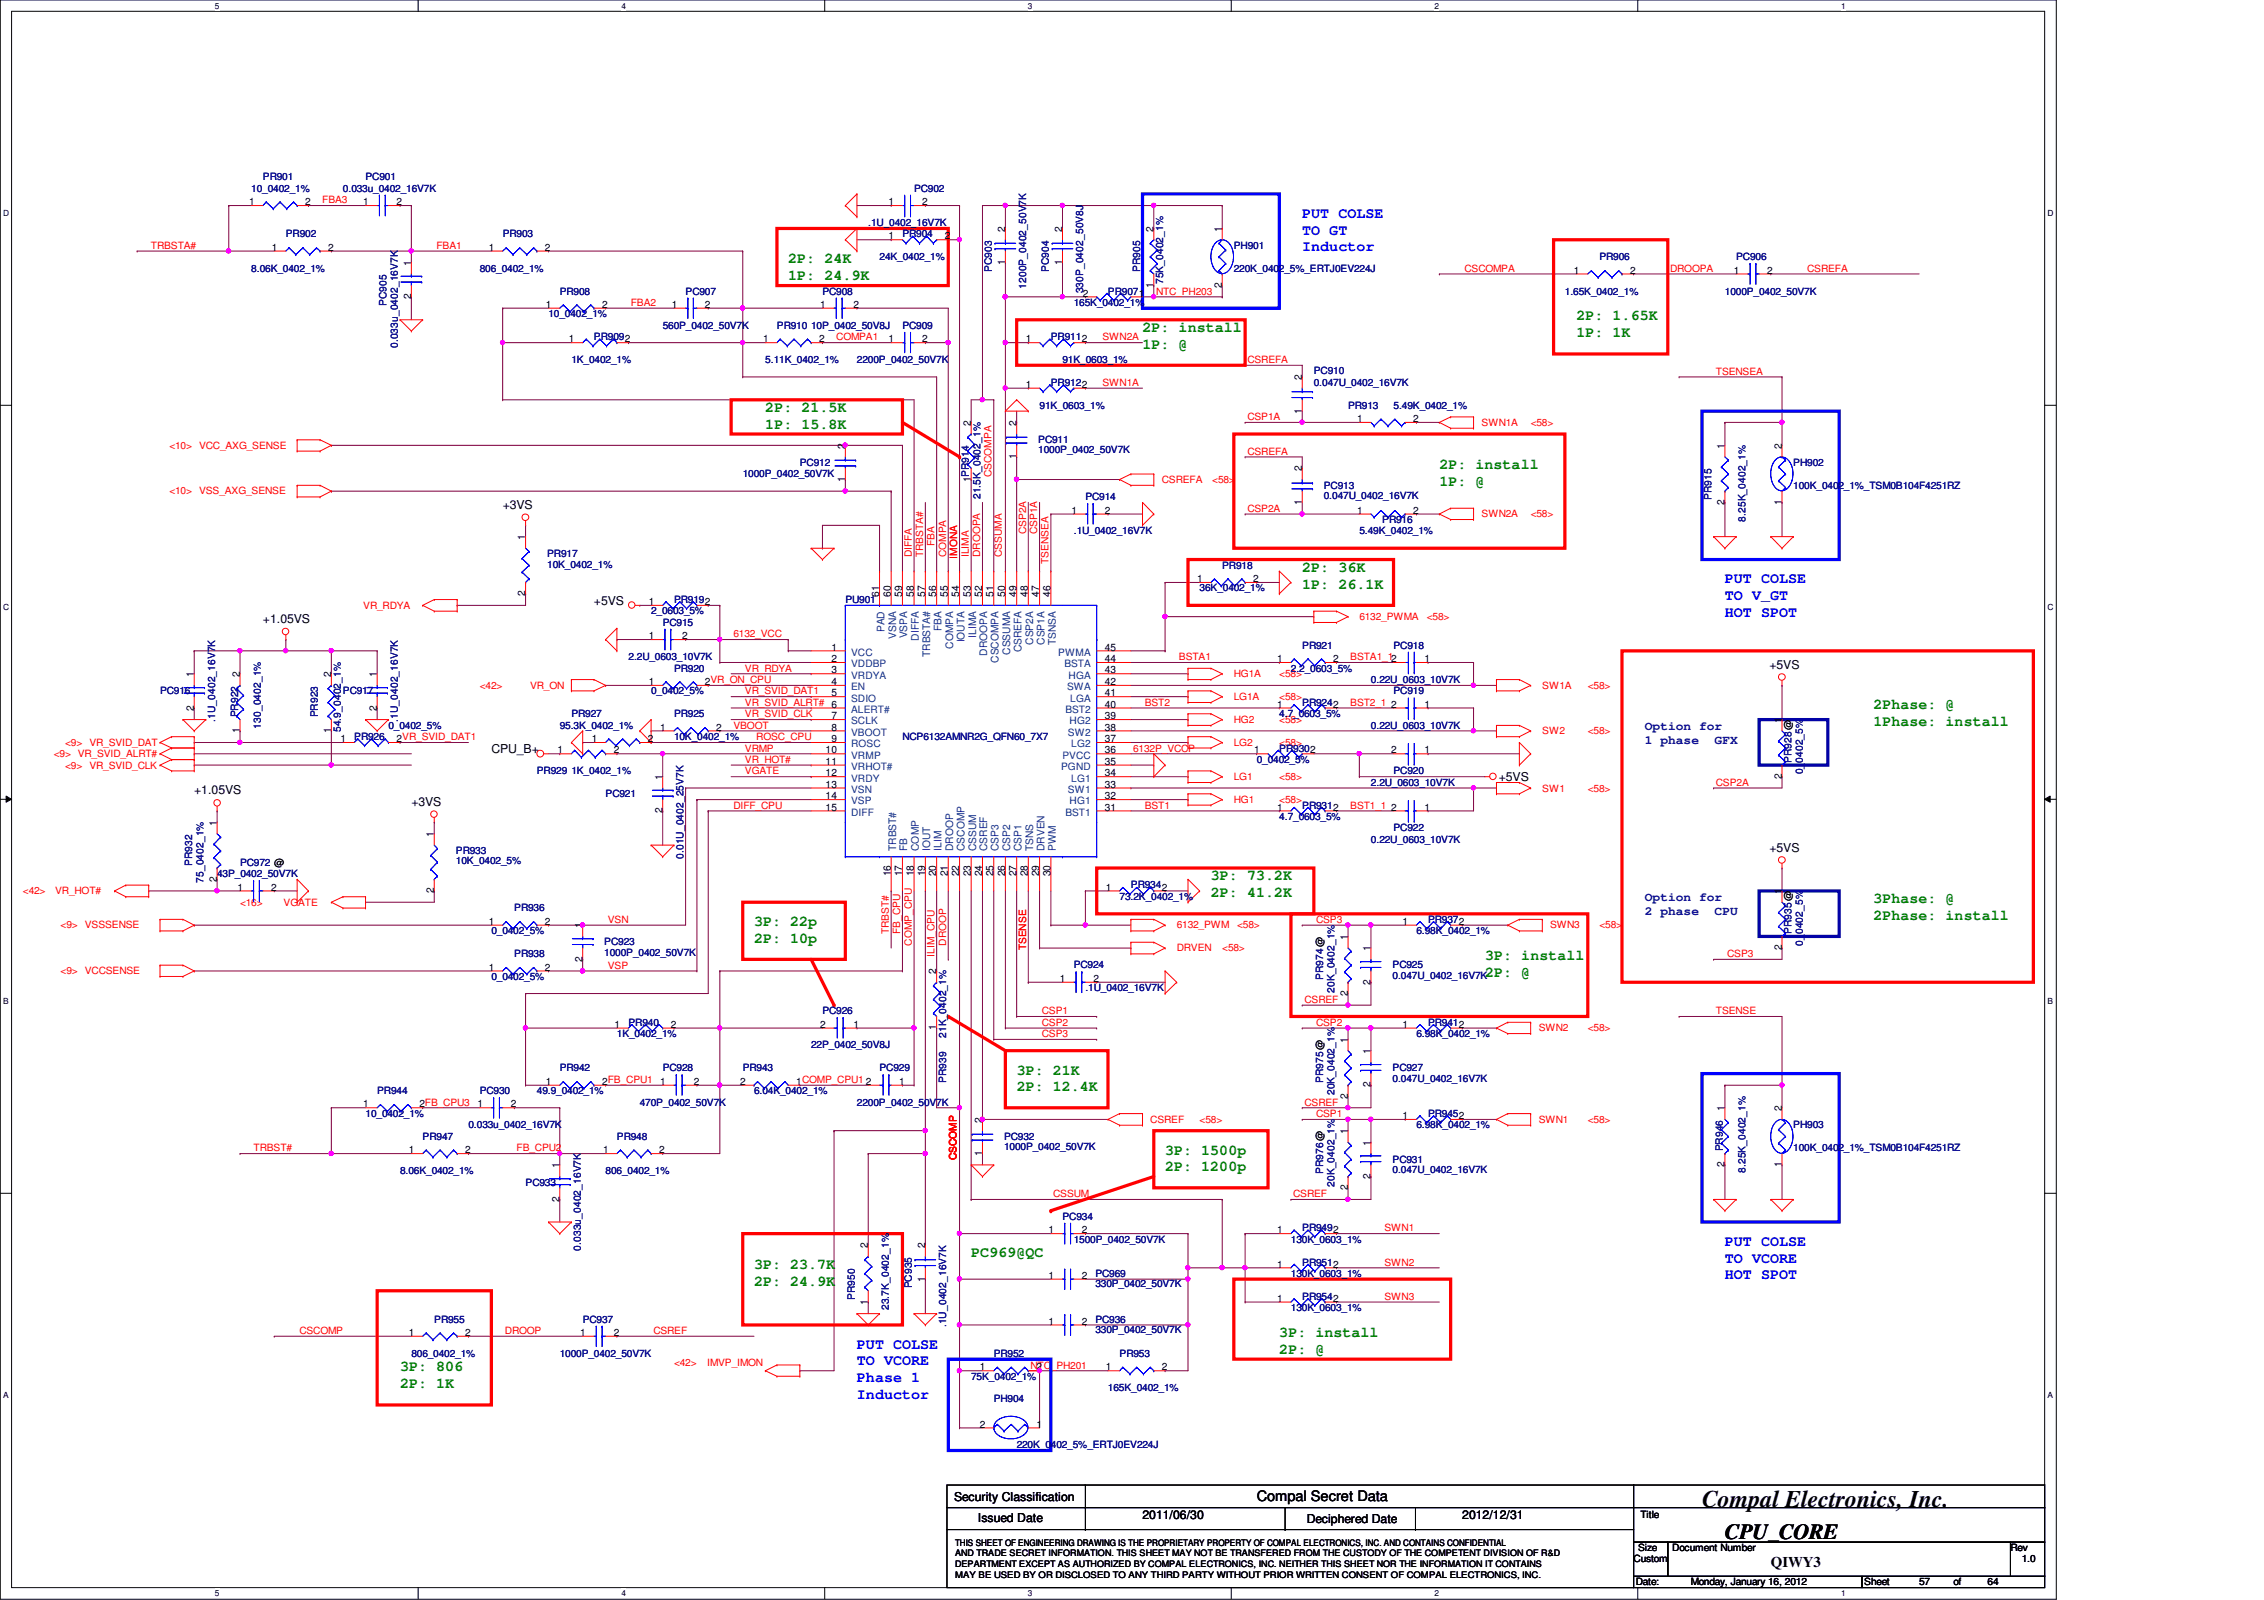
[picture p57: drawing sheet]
<svg xmlns="http://www.w3.org/2000/svg" width="297mm" height="210mm" viewBox="0 0 297 210" stroke-linecap="round" stroke-linejoin="round" font-family="sans-serif">
<defs><g id="words">
<text font-size="3.1" x="223.3" y="197.7">Compal Electronics, Inc.</text>
<text font-size="2.8" x="226.3" y="201.9">CPU_CORE</text>
<g font-size="1.9" fill="#00f">
<text x="170.9" y="28.6">PUT COLSE</text>
<text x="170.9" y="30.8">TO GT</text>
<text x="170.9" y="33">Inductor</text>
<text x="226.3" y="76.5">PUT COLSE</text>
<text x="226.3" y="78.7">TO V_GT</text>
<text x="226.3" y="80.9">HOT SPOT</text>
<text x="226.3" y="163.4">PUT COLSE</text>
<text x="226.3" y="165.7">TO VCORE</text>
<text x="226.3" y="167.9">HOT SPOT</text>
<text x="112.4" y="176.9">PUT COLSE</text>
<text x="112.4" y="179.1">TO VCORE</text>
<text x="112.4" y="181.3">Phase 1</text>
<text x="112.4" y="183.5">Inductor</text>
</g>
<g font-size="1.9" fill="#008000">
<text x="103.4" y="34.5">2P: 24K</text>
<text x="103.4" y="36.7">1P: 24.9K</text>
<text x="149.9" y="43.6">2P: install</text>
<text x="149.9" y="45.8">1P: @</text>
<text x="206.8" y="42">2P: 1.65K</text>
<text x="206.8" y="44.2">1P: 1K</text>
<text x="100.4" y="54.1">2P: 21.5K</text>
<text x="100.4" y="56.3">1P: 15.8K</text>
<text x="188.8" y="61.6">2P: install</text>
<text x="188.8" y="63.8">1P: @</text>
<text x="170.9" y="75">2P: 36K</text>
<text x="170.9" y="77.2">1P: 26.1K</text>
<text x="245.8" y="93">2Phase: @</text>
<text x="245.8" y="95.2">1Phase: install</text>
<text x="158.9" y="115.5">3P: 73.2K</text>
<text x="158.9" y="117.7">2P: 41.2K</text>
<text x="245.8" y="118.5">3Phase: @</text>
<text x="98.9" y="121.5">3P: 22p</text>
<text x="98.9" y="123.7">2P: 10p</text>
<text x="194.9" y="126">3P: install</text>
<text x="245.8" y="120.7">2Phase: install</text>
<text x="194.9" y="128.2">2P: @</text>
<text x="133.4" y="141">3P: 21K</text>
<text x="133.4" y="143.2">2P: 12.4K</text>
<text x="152.9" y="151.5">3P: 1500p</text>
<text x="152.9" y="153.7">2P: 1200p</text>
<text x="98.9" y="166.5">3P: 23.7K</text>
<text x="127.4" y="164.9">PC969@QC</text>
<text x="98.9" y="168.7">2P: 24.9K</text>
<text x="52.5" y="179.9">3P: 806</text>
<text x="167.8" y="175.4">3P: install</text>
<text x="167.8" y="177.6">2P: @</text>
<text x="52.5" y="182.1">2P: 1K</text>
</g>
<g font-size="1.9">
<text x="164.9" y="196.9">Compal Secret Data</text>
<text x="232.3" y="205.6">QIWY3</text>
</g>
<g font-size="1.6">
<text x="66" y="66.8">+3VS</text>
<text x="34.5" y="81.7">+1.05VS</text>
<text x="77.9" y="79.3">+5VS</text>
<text x="232.2" y="87.8">+5VS</text>
<text x="64.5" y="98.8">CPU_B+</text>
<text x="25.5" y="104.2">+1.05VS</text>
<text x="54" y="105.7">+3VS</text>
<text x="196.6" y="102.4">+5VS</text>
<text x="232.2" y="111.7">+5VS</text>
<text x="125.2" y="196.8">Security Classification</text>
<text x="128.3" y="199.7">Issued Date</text>
<text x="149.9" y="199.2">2011/06/30</text>
<text x="171.4" y="199.9">Deciphered Date</text>
<text x="191.9" y="199.2">2012/12/31</text>
</g>
<g font-size="1.6" fill="#000080">
<text x="215.8" y="95.8">Option for</text>
<text x="215.8" y="97.6">1 phase</text>
<text x="225" y="97.6">GFX</text>
<text x="215.8" y="118.2">Option for</text>
<text x="215.8" y="120.1">2 phase</text>
<text x="225" y="120.1">CPU</text>
</g>
<g font-size="1.4">
<text x="53.9" y="34.9" transform="rotate(-90 53.9 34.9)">1</text>
<text x="131.9" y="34.8" transform="rotate(-90 131.9 34.8)">1</text>
<text x="131.9" y="30.4" transform="rotate(-90 131.9 30.4)">2</text>
<text x="139.4" y="34.8" transform="rotate(-90 139.4 34.8)">1</text>
<text x="139.4" y="30.4" transform="rotate(-90 139.4 30.4)">2</text>
<text x="151.3" y="30.4" transform="rotate(-90 151.3 30.4)">2</text>
<text x="160.3" y="30.4" transform="rotate(-90 160.3 30.4)">1</text>
<text x="53.9" y="39.3" transform="rotate(-90 53.9 39.3)">2</text>
<text x="151.3" y="37.8" transform="rotate(-90 151.3 37.8)">1</text>
<text x="160.3" y="37.8" transform="rotate(-90 160.3 37.8)">2</text>
<text x="170.8" y="49.9" transform="rotate(-90 170.8 49.9)">2</text>
<text x="110.9" y="58.9" transform="rotate(-90 110.9 58.9)">2</text>
<text x="127.4" y="55.9" transform="rotate(-90 127.4 55.9)">2</text>
<text x="133.3" y="55.9" transform="rotate(-90 133.3 55.9)">2</text>
<text x="170.8" y="54.3" transform="rotate(-90 170.8 54.3)">1</text>
<text x="226.3" y="58.9" transform="rotate(-90 226.3 58.9)">1</text>
<text x="233.8" y="58.9" transform="rotate(-90 233.8 58.9)">2</text>
<text x="110.9" y="63.2" transform="rotate(-90 110.9 63.2)">1</text>
<text x="127.4" y="63.2" transform="rotate(-90 127.4 63.2)">1PR914</text>
<text x="133.3" y="60.2" transform="rotate(-90 133.3 60.2)">1</text>
<text x="170.8" y="61.8" transform="rotate(-90 170.8 61.8)">2</text>
<text x="68.9" y="70.9" transform="rotate(-90 68.9 70.9)">1</text>
<text x="170.8" y="66.3" transform="rotate(-90 170.8 66.3)">1</text>
<text x="226.3" y="66.3" transform="rotate(-90 226.3 66.3)">2</text>
<text x="233.8" y="66.3" transform="rotate(-90 233.8 66.3)">1</text>
<text x="68.9" y="78.2" transform="rotate(-90 68.9 78.2)">2</text>
<text x="115.4" y="78.4" transform="rotate(-90 115.4 78.4)">61</text>
<text x="116.9" y="78.4" transform="rotate(-90 116.9 78.4)">60</text>
<text x="118.4" y="78.4" transform="rotate(-90 118.4 78.4)">59</text>
<text x="119.9" y="78.4" transform="rotate(-90 119.9 78.4)">58</text>
<text x="121.4" y="78.4" transform="rotate(-90 121.4 78.4)">57</text>
<text x="122.8" y="78.4" transform="rotate(-90 122.8 78.4)">56</text>
<text x="124.4" y="78.4" transform="rotate(-90 124.4 78.4)">55</text>
<text x="125.9" y="78.4" transform="rotate(-90 125.9 78.4)">54</text>
<text x="127.4" y="78.4" transform="rotate(-90 127.4 78.4)">53</text>
<text x="128.9" y="78.4" transform="rotate(-90 128.9 78.4)">52</text>
<text x="130.3" y="78.4" transform="rotate(-90 130.3 78.4)">51</text>
<text x="131.9" y="78.4" transform="rotate(-90 131.9 78.4)">50</text>
<text x="133.3" y="78.4" transform="rotate(-90 133.3 78.4)">49</text>
<text x="134.9" y="78.4" transform="rotate(-90 134.9 78.4)">48</text>
<text x="136.4" y="78.4" transform="rotate(-90 136.4 78.4)">47</text>
<text x="137.8" y="78.4" transform="rotate(-90 137.8 78.4)">46</text>
<text x="25.4" y="88.9" transform="rotate(-90 25.4 88.9)">1</text>
<text x="31.5" y="88.9" transform="rotate(-90 31.5 88.9)">2</text>
<text x="43.4" y="88.9" transform="rotate(-90 43.4 88.9)">2</text>
<text x="49.4" y="88.9" transform="rotate(-90 49.4 88.9)">1</text>
<text x="25.4" y="93.2" transform="rotate(-90 25.4 93.2)">2</text>
<text x="49.4" y="93.2" transform="rotate(-90 49.4 93.2)">2</text>
<text x="233.8" y="94.8" transform="rotate(-90 233.8 94.8)">1</text>
<text x="31.5" y="96.2" transform="rotate(-90 31.5 96.2)">1</text>
<text x="43.4" y="96.2" transform="rotate(-90 43.4 96.2)">1</text>
<text x="86.9" y="106.7" transform="rotate(-90 86.9 106.7)">2</text>
<text x="86.9" y="102.3" transform="rotate(-90 86.9 102.3)">1</text>
<text x="233.8" y="102.2" transform="rotate(-90 233.8 102.2)">2</text>
<text x="28.4" y="108.3" transform="rotate(-90 28.4 108.3)">1</text>
<text x="56.9" y="109.8" transform="rotate(-90 56.9 109.8)">1</text>
<text x="28.4" y="115.7" transform="rotate(-90 28.4 115.7)">2</text>
<text x="56.9" y="117.2" transform="rotate(-90 56.9 117.2)">2</text>
<text x="116.9" y="115" transform="rotate(-90 116.9 115)">16</text>
<text x="118.4" y="115" transform="rotate(-90 118.4 115)">17</text>
<text x="119.9" y="115" transform="rotate(-90 119.9 115)">18</text>
<text x="121.4" y="115" transform="rotate(-90 121.4 115)">19</text>
<text x="122.8" y="115" transform="rotate(-90 122.8 115)">20</text>
<text x="124.4" y="115" transform="rotate(-90 124.4 115)">21</text>
<text x="125.9" y="115" transform="rotate(-90 125.9 115)">22</text>
<text x="127.4" y="115" transform="rotate(-90 127.4 115)">23</text>
<text x="128.9" y="115" transform="rotate(-90 128.9 115)">24</text>
<text x="130.3" y="115" transform="rotate(-90 130.3 115)">25</text>
<text x="131.9" y="115" transform="rotate(-90 131.9 115)">26</text>
<text x="133.3" y="115" transform="rotate(-90 133.3 115)">27</text>
<text x="134.9" y="115" transform="rotate(-90 134.9 115)">28</text>
<text x="136.4" y="115" transform="rotate(-90 136.4 115)">29</text>
<text x="137.8" y="115" transform="rotate(-90 137.8 115)">30</text>
<text x="233.8" y="117.3" transform="rotate(-90 233.8 117.3)">1</text>
<text x="76.4" y="121.8" transform="rotate(-90 76.4 121.8)">1</text>
<text x="176.8" y="123.3" transform="rotate(-90 176.8 123.3)">1</text>
<text x="179.8" y="124.8" transform="rotate(-90 179.8 124.8)">1</text>
<text x="233.8" y="124.7" transform="rotate(-90 233.8 124.7)">2</text>
<text x="76.4" y="126.2" transform="rotate(-90 76.4 126.2)">2</text>
<text x="122.8" y="127.8" transform="rotate(-90 122.8 127.8)">2</text>
<text x="176.8" y="130.7" transform="rotate(-90 176.8 130.7)">2</text>
<text x="179.8" y="129.2" transform="rotate(-90 179.8 129.2)">2</text>
<text x="122.8" y="135.2" transform="rotate(-90 122.8 135.2)">1</text>
<text x="176.8" y="136.8" transform="rotate(-90 176.8 136.8)">1</text>
<text x="179.8" y="142.7" transform="rotate(-90 179.8 142.7)">2</text>
<text x="179.8" y="138.3" transform="rotate(-90 179.8 138.3)">1</text>
<text x="128.9" y="147.3" transform="rotate(-90 128.9 147.3)">2</text>
<text x="176.8" y="148.8" transform="rotate(-90 176.8 148.8)">1</text>
<text x="176.8" y="144.2" transform="rotate(-90 176.8 144.2)">2</text>
<text x="226.3" y="145.8" transform="rotate(-90 226.3 145.8)">1</text>
<text x="233.8" y="145.8" transform="rotate(-90 233.8 145.8)">2</text>
<text x="73.4" y="153.3" transform="rotate(-90 73.4 153.3)">1</text>
<text x="128.9" y="151.7" transform="rotate(-90 128.9 151.7)">1</text>
<text x="179.8" y="154.6" transform="rotate(-90 179.8 154.6)">2</text>
<text x="179.8" y="150.3" transform="rotate(-90 179.8 150.3)">1</text>
<text x="226.3" y="153.2" transform="rotate(-90 226.3 153.2)">2</text>
<text x="233.8" y="153.2" transform="rotate(-90 233.8 153.2)">1</text>
<text x="73.4" y="157.6" transform="rotate(-90 73.4 157.6)">2</text>
<text x="176.8" y="156.2" transform="rotate(-90 176.8 156.2)">2</text>
<text x="113.9" y="163.8" transform="rotate(-90 113.9 163.8)">2</text>
<text x="121.4" y="163.8" transform="rotate(-90 121.4 163.8)">2</text>
<text x="113.9" y="171.2" transform="rotate(-90 113.9 171.2)">1</text>
<text x="121.4" y="168.1" transform="rotate(-90 121.4 168.1)">1</text>
</g>
<g font-size="1.4" fill="#004080">
<text x="116" y="82.9" transform="rotate(-90 116 82.9)">PAD</text>
<text x="117.6" y="83.8" transform="rotate(-90 117.6 83.8)">VSNA</text>
<text x="119" y="83.7" transform="rotate(-90 119 83.7)">VSPA</text>
<text x="123.5" y="82.8" transform="rotate(-90 123.5 82.8)">FBA</text>
<text x="128.1" y="83.7" transform="rotate(-90 128.1 83.7)">ILIMA</text>
<text x="120.6" y="84" transform="rotate(-90 120.6 84)">DIFFA</text>
<text x="122" y="86.2" transform="rotate(-90 122 86.2)">TRBSTA#</text>
<text x="125" y="85.1" transform="rotate(-90 125 85.1)">COMPA</text>
<text x="126.5" y="84.3" transform="rotate(-90 126.5 84.3)">IOUTA</text>
<text x="129.5" y="86" transform="rotate(-90 129.5 86)">DROOPA</text>
<text x="131" y="87" transform="rotate(-90 131 87)">CSCOMPA</text>
<text x="132.5" y="85.9" transform="rotate(-90 132.5 85.9)">CSSUMA</text>
<text x="134" y="85.6" transform="rotate(-90 134 85.6)">CSREFA</text>
<text x="135.5" y="84.6" transform="rotate(-90 135.5 84.6)">CSP2A</text>
<text x="137" y="84.6" transform="rotate(-90 137 84.6)">CSP1A</text>
<text x="138.5" y="84.6" transform="rotate(-90 138.5 84.6)">TSNSA</text>
<text x="117.6" y="111.6" transform="rotate(-90 117.6 111.6)">TRBST#</text>
<text x="119" y="111.6" transform="rotate(-90 119 111.6)">FB</text>
<text x="120.6" y="111.6" transform="rotate(-90 120.6 111.6)">COMP</text>
<text x="122" y="111.6" transform="rotate(-90 122 111.6)">IOUT</text>
<text x="123.5" y="111.6" transform="rotate(-90 123.5 111.6)">ILIM</text>
<text x="125" y="111.6" transform="rotate(-90 125 111.6)">DROOP</text>
<text x="126.5" y="111.6" transform="rotate(-90 126.5 111.6)">CSCOMP</text>
<text x="128.1" y="111.6" transform="rotate(-90 128.1 111.6)">CSSUM</text>
<text x="129.5" y="111.6" transform="rotate(-90 129.5 111.6)">CSREF</text>
<text x="131" y="111.6" transform="rotate(-90 131 111.6)">CSP3</text>
<text x="132.5" y="111.6" transform="rotate(-90 132.5 111.6)">CSP2</text>
<text x="134" y="111.6" transform="rotate(-90 134 111.6)">CSP1</text>
<text x="135.5" y="111.6" transform="rotate(-90 135.5 111.6)">TSNS</text>
<text x="137" y="111.6" transform="rotate(-90 137 111.6)">DRVEN</text>
<text x="138.5" y="111.6" transform="rotate(-90 138.5 111.6)">PWM</text>
</g>
<g font-size="1.3" fill="#000080">
<text x="34.5" y="23.7">PR901</text>
<text x="48" y="23.7">PC901</text>
<text x="33" y="25.1">10_0402_1%</text>
<text x="45" y="25.1">0.033u_0402_16V7K</text>
<text x="113.9" y="29.6">.1U_0402_16V7K</text>
<text x="119.9" y="25.1">PC902</text>
<text x="33" y="35.6">8.06K_0402_1%</text>
<text x="37.5" y="31.2">PR902</text>
<text x="62.9" y="35.6">806_0402_1%</text>
<text x="66" y="31.2">PR903</text>
<text x="115.4" y="34.1">24K_0402_1%</text>
<text x="118.4" y="31.2">PR904</text>
<text x="130.1" y="35.6" transform="rotate(-90 130.1 35.6)">PC903</text>
<text x="137.6" y="35.6" transform="rotate(-90 137.6 35.6)">PC904</text>
<text x="149.6" y="35.6" transform="rotate(-90 149.6 35.6)">PR905</text>
<text x="161.9" y="32.6">PH901</text>
<text x="161.9" y="35.6">220K_0402_5%_ERTJ0EV224J</text>
<text x="209.8" y="34.1">PR906</text>
<text x="227.8" y="34.1">PC906</text>
<text x="50.7" y="40.1" transform="rotate(-90 50.7 40.1)">PC905</text>
<text x="72" y="41.6">10_0402_1%</text>
<text x="73.4" y="38.7">PR908</text>
<text x="90" y="38.7">PC907</text>
<text x="107.9" y="38.7">PC908</text>
<text x="134.6" y="37.9" transform="rotate(-90 134.6 37.9)">1200P_0402_50V7K</text>
<text x="140.9" y="40.1">165K_0402_1%</text>
<text x="142.1" y="38.5" transform="rotate(-90 142.1 38.5)">330P_0402_50V8J</text>
<text x="145.4" y="38.7">PR9071</text>
<text x="152.6" y="37.3" transform="rotate(-90 152.6 37.3)">75K_0402_1%</text>
<text x="205.3" y="38.7">1.65K_0402_1%</text>
<text x="226.3" y="38.7">1000P_0402_50V7K</text>
<text x="52.2" y="45.7" transform="rotate(-90 52.2 45.7)">0.033u_0402_16V7K</text>
<text x="75" y="47.6">1K_0402_1%</text>
<text x="77.9" y="44.6">PR9092</text>
<text x="86.9" y="43.1">560P_0402_50V7K</text>
<text x="100.4" y="47.6">5.11K_0402_1%</text>
<text x="101.9" y="43.1">PR910</text>
<text x="106.4" y="43.1">10P_0402_50V8J</text>
<text x="112.4" y="47.6">2200P_0402_50V7K</text>
<text x="118.4" y="43.1">PC909</text>
<text x="137.9" y="44.6">PR9112</text>
<text x="139.4" y="47.6">91K_0603_1%</text>
<text x="136.4" y="53.6">91K_0603_1%</text>
<text x="137.9" y="50.6">PR9122</text>
<text x="172.4" y="49.1">PC910</text>
<text x="172.4" y="50.6">0.047U_0402_16V7K</text>
<text x="176.9" y="53.6">PR913</text>
<text x="182.8" y="53.6">5.49K_0402_1%</text>
<text x="136.2" y="58.1">PC911</text>
<text x="136.2" y="59.5">1000P_0402_50V7K</text>
<text x="97.4" y="62.6">1000P_0402_50V7K</text>
<text x="104.9" y="61.1">PC912</text>
<text x="128.6" y="65.5" transform="rotate(-90 128.6 65.5)">21.5K_0402_1%</text>
<text x="142.4" y="65.6">PC914</text>
<text x="173.7" y="64.1">PC913</text>
<text x="173.7" y="65.4">0.047U_0402_16V7K</text>
<text x="224.5" y="65.6" transform="rotate(-90 224.5 65.6)">PR915</text>
<text x="235.3" y="61.1">PH902</text>
<text x="235.3" y="64.1">100K_0402_1%_TSM0B104F4251RZ</text>
<text x="140.9" y="70.1">.1U_0402_16V7K</text>
<text x="178.3" y="70.1">5.49K_0402_1%</text>
<text x="181.4" y="68.6">PR916</text>
<text x="229" y="68.5" transform="rotate(-90 229 68.5)">8.25K_0402_1%</text>
<text x="71.8" y="73.1">PR917</text>
<text x="71.8" y="74.5">10K_0402_1%</text>
<text x="157.4" y="77.6">36K_0402_1%</text>
<text x="160.4" y="74.6">PR918</text>
<text x="85.4" y="80.6">2_0603_5%</text>
<text x="86.9" y="82.1">PC915</text>
<text x="88.4" y="79.1">PR9192</text>
<text x="110.9" y="79.1">PU901</text>
<text x="82.5" y="86.6">2.2U_0603_10V7K</text>
<text x="88.4" y="88.1">PR920</text>
<text x="169.4" y="88.1">2.2_0603_5%</text>
<text x="170.9" y="85.1">PR921</text>
<text x="179.9" y="89.6">0.22U_0603_10V7K</text>
<text x="182.8" y="85.1">PC918</text>
<text x="21" y="91.1">PC916</text>
<text x="28.2" y="94.7" transform="rotate(-90 28.2 94.7)">.1U_0402_16V7K</text>
<text x="31.2" y="94.1" transform="rotate(-90 31.2 94.1)">PR922</text>
<text x="34.2" y="95.6" transform="rotate(-90 34.2 95.6)">130_0402_1%</text>
<text x="41.7" y="94.1" transform="rotate(-90 41.7 94.1)">PR923</text>
<text x="45" y="91.1">PC917</text>
<text x="51" y="95.6">0_0402_5%</text>
<text x="52.2" y="94.7" transform="rotate(-90 52.2 94.7)">.1U_0402_16V7K</text>
<text x="73.4" y="95.6">95.3K_0402_1%</text>
<text x="75" y="94.1">PR927</text>
<text x="85.4" y="91.1">0_0402_5%</text>
<text x="88.4" y="94.1">PR925</text>
<text x="167.8" y="94.1">4.7_0603_5%</text>
<text x="170.9" y="92.6">PR9242</text>
<text x="179.9" y="95.6">0.22U_0603_10V7K</text>
<text x="182.8" y="91.1">PC919</text>
<text x="44.7" y="96.1" transform="rotate(-90 44.7 96.1)">54.9_0402_1%</text>
<text x="46.5" y="97.1">PR926</text>
<text x="70.4" y="101.6">PR929 1K_0402_1%</text>
<text x="88.4" y="97.1">10K_0402_1%</text>
<text x="118.4" y="97.1">NCP6132AMNR2G_QFN60_7X7</text>
<text x="164.9" y="100.1">0_0402_5%</text>
<text x="167.8" y="98.6">PR9302</text>
<text x="182.8" y="101.6">PC920</text>
<text x="235" y="100.1" transform="rotate(-90 235 100.1)">PR928@</text>
<text x="236.5" y="101.6" transform="rotate(-90 236.5 101.6)">0_0402_5%</text>
<text x="79.5" y="104.6">PC921</text>
<text x="167.8" y="107.6">4.7_0603_5%</text>
<text x="170.9" y="106.1">PR9312</text>
<text x="179.9" y="103.1">2.2U_0603_10V7K</text>
<text x="25.2" y="113.6" transform="rotate(-90 25.2 113.6)">PR932</text>
<text x="31.5" y="113.6">PC972 @</text>
<text x="59.8" y="112.1">PR933</text>
<text x="59.8" y="113.4">10K_0402_5%</text>
<text x="89.7" y="112.7" transform="rotate(-90 89.7 112.7)">0.01U_0402_25V7K</text>
<text x="179.9" y="110.6">0.22U_0603_10V7K</text>
<text x="182.8" y="109.1">PC922</text>
<text x="26.7" y="115.8" transform="rotate(-90 26.7 115.8)">75_0402_1%</text>
<text x="28.5" y="115.1">43P_0402_50V7K</text>
<text x="67.5" y="119.5">PR936</text>
<text x="146.9" y="118.1">73.2K_0402_1%</text>
<text x="148.4" y="116.5">PR9342</text>
<text x="64.5" y="122.6">0_0402_5%</text>
<text x="67.5" y="125.6">PR938</text>
<text x="79.3" y="124">PC923</text>
<text x="79.3" y="125.4">1000P_0402_50V7K</text>
<text x="185.8" y="122.6">6.98K_0402_1%</text>
<text x="187.4" y="121.1">PR9372</text>
<text x="235" y="122.6" transform="rotate(-90 235 122.6)">PR935@</text>
<text x="236.5" y="124.1" transform="rotate(-90 236.5 124.1)">0_0402_5%</text>
<text x="64.5" y="128.6">0_0402_5%</text>
<text x="140.9" y="127">PC924</text>
<text x="142.4" y="130">.1U_0402_16V7K</text>
<text x="173.6" y="128.6" transform="rotate(-90 173.6 128.6)">PR974 @</text>
<text x="175.1" y="130.2" transform="rotate(-90 175.1 130.2)">20K_0402_1%</text>
<text x="182.7" y="127">PC925</text>
<text x="182.7" y="128.4">0.047U_0402_16V7K</text>
<text x="80.9" y="136.1">1K_0402_1%</text>
<text x="82.5" y="134.5">PR940</text>
<text x="106.4" y="137.5">22P_0402_50V8J</text>
<text x="107.9" y="133.1">PC926</text>
<text x="124.1" y="136.2" transform="rotate(-90 124.1 136.2)">21K_0402_1%</text>
<text x="185.8" y="136.1">6.98K_0402_1%</text>
<text x="187.4" y="134.5">PR9412</text>
<text x="49.5" y="143.6">PR944</text>
<text x="62.9" y="143.6">PC930</text>
<text x="70.4" y="143.6">49.9_0402_1%</text>
<text x="73.4" y="140.5">PR942</text>
<text x="86.9" y="140.5">PC928</text>
<text x="97.4" y="140.5">PR943</text>
<text x="98.9" y="143.6">6.04K_0402_1%</text>
<text x="115.4" y="140.5">PC929</text>
<text x="124.1" y="142.1" transform="rotate(-90 124.1 142.1)">PR939</text>
<text x="173.6" y="142.1" transform="rotate(-90 173.6 142.1)">PR975 @</text>
<text x="175.1" y="143.7" transform="rotate(-90 175.1 143.7)">20K_0402_1%</text>
<text x="182.7" y="140.5">PC927</text>
<text x="182.7" y="141.9">0.047U_0402_16V7K</text>
<text x="48" y="146.5">10_0402_1%</text>
<text x="55.5" y="149.5">PR947</text>
<text x="61.5" y="148">0.033u_0402_16V7K</text>
<text x="80.9" y="149.5">PR948</text>
<text x="83.9" y="145">470P_0402_50V7K</text>
<text x="112.4" y="145">2200P_0402_50V7K</text>
<text x="131.7" y="149.5">PC932</text>
<text x="185.8" y="148">6.98K_0402_1%</text>
<text x="187.4" y="146.5">PR9452</text>
<text x="235.3" y="148">PH903</text>
<text x="52.5" y="154">8.06K_0402_1%</text>
<text x="69" y="155.5">PC933</text>
<text x="79.5" y="154">806_0402_1%</text>
<text x="131.7" y="150.9">1000P_0402_50V7K</text>
<text x="173.6" y="154.1" transform="rotate(-90 173.6 154.1)">PR976 @</text>
<text x="175.1" y="155.7" transform="rotate(-90 175.1 155.7)">20K_0402_1%</text>
<text x="182.7" y="152.5">PC931</text>
<text x="182.7" y="153.9">0.047U_0402_16V7K</text>
<text x="226.1" y="151" transform="rotate(-90 226.1 151)">PR946</text>
<text x="229" y="153.9" transform="rotate(-90 229 153.9)">8.25K_0402_1%</text>
<text x="235.3" y="151">100K_0402_1%_TSM0B104F4251RZ</text>
<text x="139.4" y="160">PC934</text>
<text x="170.9" y="161.5">PR9492</text>
<text x="76.2" y="164.1" transform="rotate(-90 76.2 164.1)">0.033u_0402_16V7K</text>
<text x="140.9" y="163">1500P_0402_50V7K</text>
<text x="143.7" y="167.5">PC969</text>
<text x="169.4" y="163">130K_0603_1%</text>
<text x="169.4" y="167.5">130K_0603_1%</text>
<text x="170.9" y="166">PR9512</text>
<text x="57" y="173.5">PR955</text>
<text x="76.5" y="173.5">PC937</text>
<text x="112.1" y="170.5" transform="rotate(-90 112.1 170.5)">PR950</text>
<text x="116.6" y="171.9" transform="rotate(-90 116.6 171.9)">23.7K_0402_1%</text>
<text x="119.6" y="169" transform="rotate(-90 119.6 169)">PC935</text>
<text x="143.7" y="168.9">330P_0402_50V7K</text>
<text x="143.7" y="173.5">PC936</text>
<text x="169.4" y="172">130K_0603_1%</text>
<text x="170.9" y="170.5">PR9542</text>
<text x="54" y="178">806_0402_1%</text>
<text x="73.4" y="178">1000P_0402_50V7K</text>
<text x="124.1" y="174.1" transform="rotate(-90 124.1 174.1)">.1U_0402_16V7K</text>
<text x="130.4" y="178">PR952</text>
<text x="143.7" y="174.8">330P_0402_50V7K</text>
<text x="146.9" y="178">PR953</text>
<text x="127.4" y="181">75K_0402_1%</text>
<text x="130.4" y="184">PH904</text>
<text x="145.4" y="182.5">165K_0402_1%</text>
<text x="133.4" y="190">220K_0402_5%_ERTJ0EV224J</text>
</g>
<g font-size="1.3">
<text x="32.7" y="26.9">1</text>
<text x="40" y="26.9">2</text>
<text x="47.7" y="26.9">1</text>
<text x="52" y="26.9">2</text>
<text x="116.6" y="26.9">1</text>
<text x="121" y="26.9">2</text>
<text x="35.7" y="32.9">1</text>
<text x="43" y="32.9">2</text>
<text x="64.1" y="32.9">1</text>
<text x="71.5" y="32.9">2</text>
<text x="116.6" y="31.4">1</text>
<text x="123.9" y="31.4">2</text>
<text x="206.5" y="35.9">1</text>
<text x="213.9" y="35.9">2</text>
<text x="227.5" y="35.9">1</text>
<text x="231.9" y="35.9">2</text>
<text x="71.6" y="40.4">1</text>
<text x="79" y="40.4">2</text>
<text x="88.1" y="40.4">1</text>
<text x="92.5" y="40.4">2</text>
<text x="107.6" y="40.4">1</text>
<text x="112" y="40.4">2</text>
<text x="142.1" y="38.9">2</text>
<text x="74.6" y="44.9">1</text>
<text x="100.1" y="44.9">1</text>
<text x="107.5" y="44.9">2</text>
<text x="116.6" y="44.9">1</text>
<text x="121" y="44.9">2</text>
<text x="134.6" y="44.9">1</text>
<text x="134.6" y="50.9">1</text>
<text x="178.1" y="55.4">1</text>
<text x="185.4" y="55.4">2</text>
<text x="140.6" y="67.4">1</text>
<text x="144.9" y="67.4">2</text>
<text x="178.1" y="67.4">1</text>
<text x="185.4" y="67.4">2</text>
<text x="157.1" y="76.4">1</text>
<text x="164.4" y="76.4">2</text>
<text x="85.1" y="83.9">1</text>
<text x="85.1" y="79.4">1</text>
<text x="89.5" y="83.9">2</text>
<text x="85.1" y="89.9">1</text>
<text x="92.5" y="89.9">2VR_ON_CPU</text>
<text x="109.1" y="89.9">4</text>
<text x="109.1" y="88.3">3</text>
<text x="109.1" y="85.3">1</text>
<text x="109.1" y="86.9">2</text>
<text x="144.9" y="89.9">42</text>
<text x="144.9" y="88.3">43</text>
<text x="144.9" y="86.9">44</text>
<text x="144.9" y="85.3">45</text>
<text x="167.6" y="86.9">1</text>
<text x="174.9" y="86.9">2</text>
<text x="186.9" y="86.9">1</text>
<text x="86.6" y="95.8">1</text>
<text x="94" y="95.8">2</text>
<text x="109.1" y="91.4">5</text>
<text x="109.1" y="94.4">7</text>
<text x="109.1" y="95.8">8</text>
<text x="144.9" y="91.4">41</text>
<text x="144.9" y="92.8">40</text>
<text x="144.9" y="94.4">39</text>
<text x="144.9" y="95.8">38</text>
<text x="167.6" y="92.8">1</text>
<text x="182.5" y="92.8">2</text>
<text x="186.9" y="92.8">1</text>
<text x="44.7" y="97.4">1</text>
<text x="52" y="97.4">2VR_SVID_DAT1</text>
<text x="73.1" y="98.8">1</text>
<text x="77.6" y="97.4">1</text>
<text x="80.5" y="98.8">2</text>
<text x="85" y="97.4">2</text>
<text x="108.3" y="100.3">11</text>
<text x="108.3" y="98.8">10</text>
<text x="108.3" y="101.9">12</text>
<text x="109.1" y="97.4">9</text>
<text x="144.9" y="98.8">36</text>
<text x="144.9" y="97.4">37</text>
<text x="144.9" y="100.3">35</text>
<text x="144.9" y="101.9">34</text>
<text x="164.5" y="98.8">1</text>
<text x="182.5" y="98.8">2</text>
<text x="186.9" y="98.8">1</text>
<text x="108.3" y="104.9">14</text>
<text x="108.3" y="106.3">15</text>
<text x="108.3" y="103.3">13</text>
<text x="144.9" y="103.3">33</text>
<text x="144.9" y="104.9">32</text>
<text x="144.9" y="106.3">31</text>
<text x="167.6" y="106.3">1</text>
<text x="182.5" y="106.3">2</text>
<text x="186.9" y="106.3">1</text>
<text x="31.2" y="116.8">1</text>
<text x="35.6" y="116.8">2</text>
<text x="145.1" y="116.8">1</text>
<text x="64.1" y="121.3">1</text>
<text x="71.5" y="121.3">2</text>
<text x="184" y="121.3">1</text>
<text x="64.1" y="127.3">1</text>
<text x="71.5" y="127.3">2</text>
<text x="139.1" y="128.8">1</text>
<text x="143.5" y="128.8">2</text>
<text x="80.6" y="134.8">1</text>
<text x="88" y="134.8">2</text>
<text x="107.6" y="134.8">2</text>
<text x="112" y="134.8">1</text>
<text x="184" y="134.8">1</text>
<text x="71.6" y="142.3">1</text>
<text x="79" y="142.3">2FB_CPU1</text>
<text x="86.6" y="142.3">1</text>
<text x="91" y="142.3">2</text>
<text x="97.1" y="142.3">2</text>
<text x="104.5" y="142.3">1COMP_CPU1</text>
<text x="113.6" y="142.3">2</text>
<text x="118" y="142.3">1</text>
<text x="47.7" y="145.3">1</text>
<text x="55" y="145.3">2FB_CPU3</text>
<text x="62.6" y="145.3">1</text>
<text x="67" y="145.3">2</text>
<text x="184" y="146.8">1</text>
<text x="53.6" y="151.3">1</text>
<text x="61" y="151.3">2</text>
<text x="79.1" y="151.3">1</text>
<text x="86.5" y="151.3">2</text>
<text x="137.6" y="161.8">1</text>
<text x="141.9" y="161.8">2</text>
<text x="167.6" y="161.8">1</text>
<text x="137.6" y="167.8">1</text>
<text x="141.9" y="167.8">2</text>
<text x="167.6" y="166.3">1</text>
<text x="137.6" y="173.8">1</text>
<text x="141.9" y="173.8">2</text>
<text x="167.6" y="170.8">1</text>
<text x="53.6" y="175.3">1</text>
<text x="61" y="175.3">2</text>
<text x="76.1" y="175.3">1</text>
<text x="80.5" y="175.3">2</text>
<text x="128.6" y="179.8">1</text>
<text x="136" y="179.8">2</text>
<text x="145.1" y="179.8">1</text>
<text x="152.4" y="179.8">2</text>
<text x="128.6" y="187.3">2</text>
<text x="136" y="187.3">1</text>
<text x="214.9" y="203.5">Size</text>
<text x="215.2" y="199.1">Title</text>
<text x="219.4" y="203.5">Document Number</text>
<text x="263.8" y="203.5">Rev</text>
<text x="214.3" y="205">Custom</text>
<text x="214.6" y="208">Date:</text>
<text x="221.8" y="208">Monday, January 16, 2012</text>
<text x="244.6" y="208">Sheet</text>
<text x="251.8" y="208">57</text>
<text x="256.3" y="208">of</text>
<text x="260.8" y="208">64</text>
<text x="265.3" y="205">1.0</text>
</g>
<g font-size="1.3" fill="#f00">
<text x="42.3" y="26.7">FBA3</text>
<text x="19.8" y="32.6">TRBSTA#</text>
<text x="57.3" y="32.6">FBA1</text>
<text x="192.1" y="35.6">CSCOMPA</text>
<text x="219.1" y="35.6">DROOPA</text>
<text x="237.1" y="35.6">CSREFA</text>
<text x="82.8" y="40.1">FBA2</text>
<text x="151.7" y="38.7">NTC_PH203</text>
<text x="109.7" y="44.7">COMPA1</text>
<text x="144.6" y="44.7">SWN2A</text>
<text x="163.7" y="47.6">CSREFA</text>
<text x="144.6" y="50.6">SWN1A</text>
<text x="225.1" y="49.1">TSENSEA</text>
<text x="22.2" y="58.9">&lt;10&gt; VCC_AXG_SENSE</text>
<text x="163.7" y="55.1">CSP1A</text>
<text x="163.7" y="59.6">CSREFA</text>
<text x="194.4" y="55.9">SWN1A</text>
<text x="200.8" y="55.9">&lt;58&gt;</text>
<text x="22.2" y="64.9">&lt;10&gt; VSS_AXG_SENSE</text>
<text x="130.1" y="62.6" transform="rotate(-90 130.1 62.6)">CSCOMPA</text>
<text x="152.4" y="63.4">CSREFA</text>
<text x="159" y="63.4">&lt;58&gt;</text>
<text x="122.6" y="71.6" transform="rotate(-90 122.6 71.6)">FBA</text>
<text x="134.6" y="70.1" transform="rotate(-90 134.6 70.1)">CSP2A</text>
<text x="136.1" y="70.1" transform="rotate(-90 136.1 70.1)">CSP1A</text>
<text x="163.7" y="67.1">CSP2A</text>
<text x="194.4" y="67.9">SWN2A</text>
<text x="200.8" y="67.9">&lt;58&gt;</text>
<text x="119.6" y="73.1" transform="rotate(-90 119.6 73.1)">DIFFA</text>
<text x="121.1" y="73.1" transform="rotate(-90 121.1 73.1)">TRBSTA#</text>
<text x="124.1" y="73.1" transform="rotate(-90 124.1 73.1)">COMPA</text>
<text x="125.6" y="73.3" transform="rotate(-90 125.6 73.3)">IMONA</text>
<text x="127.1" y="73.1" transform="rotate(-90 127.1 73.1)">ILIMA</text>
<text x="128.6" y="73.1" transform="rotate(-90 128.6 73.1)">DROOPA</text>
<text x="131.4" y="73.1" transform="rotate(-90 131.4 73.1)">CSSUMA</text>
<text x="137.6" y="74" transform="rotate(-90 137.6 74)">TSENSEA</text>
<text x="47.7" y="79.8">VR_RDYA</text>
<text x="96.2" y="83.6">6132_VCC</text>
<text x="178.3" y="81.4">6132_PWMA</text>
<text x="187.2" y="81.4">&lt;58&gt;</text>
<text x="97.7" y="88.1">VR_RDYA</text>
<text x="154.7" y="86.6">BSTA1</text>
<text x="161.9" y="88.9">HG1A</text>
<text x="167.8" y="88.9">&lt;58&gt;</text>
<text x="177.2" y="86.6">BSTA1_12</text>
<text x="62.9" y="90.3">&lt;42&gt;</text>
<text x="69.6" y="90.3">VR_ON</text>
<text x="96.2" y="95.6">VBOOT</text>
<text x="97.7" y="91.1">VR_SVID_DAT1</text>
<text x="97.7" y="92.6">VR_SVID_ALRT# 6</text>
<text x="97.7" y="94.1">VR_SVID_CLK</text>
<text x="150.2" y="92.6">BST2</text>
<text x="161.9" y="91.8">LG1A</text>
<text x="161.9" y="94.8">HG2</text>
<text x="167.8" y="91.8">&lt;58&gt;</text>
<text x="167.8" y="94.8">&lt;58&gt;</text>
<text x="177.2" y="92.6">BST2_1</text>
<text x="202.3" y="90.3">SW1A</text>
<text x="208.3" y="90.3">&lt;58&gt;</text>
<text x="7.1" y="99.3">&lt;9&gt; VR_SVID_ALRT#</text>
<text x="8.5" y="97.8">&lt;9&gt; VR_SVID_DAT</text>
<text x="8.5" y="100.8">&lt;9&gt; VR_SVID_CLK</text>
<text x="97.7" y="100.1">VR_HOT#</text>
<text x="97.7" y="98.6">VRMP</text>
<text x="97.7" y="101.6">VGATE</text>
<text x="99.2" y="97.1">ROSC_CPU</text>
<text x="148.7" y="98.6">6132P_VCCP</text>
<text x="161.9" y="97.8">LG2</text>
<text x="167.8" y="97.8">&lt;58&gt;</text>
<text x="202.3" y="96.4">SW2</text>
<text x="208.3" y="96.4">&lt;58&gt;</text>
<text x="96.2" y="106.1">DIFF_CPU</text>
<text x="150.2" y="106.1">BST1</text>
<text x="161.9" y="102.3">LG1</text>
<text x="161.9" y="105.3">HG1</text>
<text x="167.8" y="102.3">&lt;58&gt;</text>
<text x="167.8" y="105.3">&lt;58&gt;</text>
<text x="177.2" y="106.1">BST1_1</text>
<text x="202.3" y="103.8">SW1</text>
<text x="208.3" y="103.8">&lt;58&gt;</text>
<text x="225.1" y="103.1">CSP2A</text>
<text x="3" y="117.3">&lt;42&gt;</text>
<text x="7.2" y="117.3">VR_HOT#</text>
<text x="31.5" y="118.8">&lt;16&gt;</text>
<text x="37.2" y="118.8">VGATE</text>
<text x="8" y="121.8">&lt;9&gt; VSSSENSE</text>
<text x="79.8" y="121.1">VSN</text>
<text x="116.6" y="122.6" transform="rotate(-90 116.6 122.6)">TRBST#</text>
<text x="118.1" y="122.6" transform="rotate(-90 118.1 122.6)">FB_CPU</text>
<text x="119.6" y="124.1" transform="rotate(-90 119.6 124.1)">COMP_CPU</text>
<text x="122.6" y="125.6" transform="rotate(-90 122.6 125.6)">ILIM_CPU</text>
<text x="124.1" y="124.1" transform="rotate(-90 124.1 124.1)">DROOP</text>
<text x="134.6" y="124.7" transform="rotate(-90 134.6 124.7)">TSENSE</text>
<text x="154.4" y="121.8">6132_PWM</text>
<text x="154.4" y="124.8">DRVEN</text>
<text x="160.4" y="124.8">&lt;58&gt;</text>
<text x="162.3" y="121.8">&lt;58&gt;</text>
<text x="172.7" y="121.1">CSP3</text>
<text x="203.4" y="121.8">SWN3</text>
<text x="209.8" y="121.8">&lt;58&gt;</text>
<text x="226.6" y="125.6">CSP3</text>
<text x="8" y="127.8">&lt;9&gt; VCCSENSE</text>
<text x="79.8" y="127.1">VSP</text>
<text x="171.2" y="131.6">CSREF</text>
<text x="136.7" y="136.1">CSP3</text>
<text x="136.7" y="133.1">CSP1</text>
<text x="136.7" y="134.6">CSP2</text>
<text x="172.7" y="134.6">CSP2</text>
<text x="201.9" y="135.3">SWN2</text>
<text x="208.3" y="135.3">&lt;58&gt;</text>
<text x="225.1" y="133.1">TSENSE</text>
<text x="150.9" y="147.3">CSREF</text>
<text x="157.4" y="147.3">&lt;58&gt;</text>
<text x="171.2" y="145">CSREF</text>
<text x="172.7" y="146.6">CSP1</text>
<text x="201.9" y="147.3">SWN1</text>
<text x="208.3" y="147.3">&lt;58&gt;</text>
<text x="33.3" y="151">TRBST#</text>
<text x="67.8" y="151">FB_CPU2</text>
<text x="125.5" y="152.2" transform="rotate(-90 125.5 152.2)">CSCOMP</text>
<text x="138.2" y="157.1">CSSUM</text>
<text x="169.7" y="157.1">CSREF</text>
<text x="181.6" y="161.5">SWN1</text>
<text x="181.6" y="166">SWN2</text>
<text x="181.6" y="170.5">SWN3</text>
<text x="39.3" y="175">CSCOMP</text>
<text x="66.2" y="175">DROOP</text>
<text x="85.7" y="175">CSREF</text>
<text x="88.4" y="179.2">&lt;42&gt;</text>
<text x="92.8" y="179.2">IMVP_IMON</text>
<text x="135.2" y="179.5">NTC_PH201</text>
</g>
<g font-size="1.3" fill="#004080">
<text x="111.7" y="89">VRDYA</text>
<text x="111.7" y="86">VCC</text>
<text x="111.7" y="87.5">VDDBP</text>
<text x="138.8" y="86">PWMA</text>
<text x="139.7" y="87.5">BSTA</text>
<text x="140.2" y="89">HGA</text>
<text x="111.7" y="90.6">EN</text>
<text x="111.7" y="92">SDIO</text>
<text x="111.7" y="93.5">ALERT#</text>
<text x="111.7" y="95">SCLK</text>
<text x="139.8" y="93.5">BST2</text>
<text x="140" y="90.6">SWA</text>
<text x="140.3" y="95">HG2</text>
<text x="140.4" y="92">LGA</text>
<text x="111.7" y="101">VRHOT#</text>
<text x="111.7" y="98">ROSC</text>
<text x="111.7" y="99.5">VRMP</text>
<text x="111.7" y="96.5">VBOOT</text>
<text x="139.2" y="101">PGND</text>
<text x="139.4" y="99.5">PVCC</text>
<text x="140.1" y="96.5">SW2</text>
<text x="140.5" y="98">LG2</text>
<text x="111.7" y="105.5">VSP</text>
<text x="111.7" y="107">DIFF</text>
<text x="111.7" y="102.5">VRDY</text>
<text x="111.7" y="104">VSN</text>
<text x="139.8" y="107">BST1</text>
<text x="140.1" y="104">SW1</text>
<text x="140.3" y="105.5">HG1</text>
<text x="140.5" y="102.5">LG1</text>
</g>
<g font-size="1.2">
<text x="125.3" y="202.8">THIS SHEET OF ENGINEERING DRAWING IS THE PROPRIETARY PROPERTY OF COMPAL ELECTRONICS, INC. AND CONTAINS CONFIDENTIAL</text>
<text x="125.3" y="204.2">AND TRADE SECRET INFORMATION. THIS SHEET MAY NOT BE TRANSFERED FROM THE CUSTODY OF THE COMPETENT DIVISION OF R&amp;D</text>
<text x="125.3" y="205.6">DEPARTMENT EXCEPT AS AUTHORIZED BY COMPAL ELECTRONICS, INC. NEITHER THIS SHEET NOR THE INFORMATION IT CONTAINS</text>
<text x="125.3" y="207">MAY BE USED BY OR DISCLOSED TO ANY THIRD PARTY WITHOUT PRIOR WRITTEN CONSENT OF COMPAL ELECTRONICS, INC.</text>
</g>
<g font-size="1.1">
<text x="28.2" y="1.1">5</text>
<text x="81.5" y="1.1">4</text>
<text x="134.9" y="1.1">3</text>
<text x="188.2" y="1.1">2</text>
<text x="241.6" y="1.1">1</text>
<text x=".4" y="28.3">D</text>
<text x="268.6" y="28.3">D</text>
<text x=".4" y="80">C</text>
<text x="268.6" y="80">C</text>
<text x=".4" y="131.7">B</text>
<text x="268.6" y="131.7">B</text>
<text x=".4" y="183.3">A</text>
<text x="268.6" y="183.3">A</text>
<text x="28.2" y="209.4">5</text>
<text x="81.5" y="209.4">4</text>
<text x="134.9" y="209.4">3</text>
<text x="188.2" y="209.4">2</text>
<text x="241.6" y="209.4">1</text>
</g>
</g></defs>
<path d="M0 0h269.8v209.8h-269.8zM1.5 1.5h266.8v206.8h-266.8z" fill="none" stroke="#000" stroke-width=".13"/>
<g fill="#fff">
<path d="M28.2 .2h.6v1.2h-.6z"/>
<path d="M28.2 208.4h.6v1.2h-.6z"/>
</g>
<path d="M54.9 0v1.5M54.9 208.3v1.5" fill="none" stroke="#000" stroke-width=".13"/>
<g fill="#fff">
<path d="M81.5 .2h.6v1.2h-.6z"/>
<path d="M81.5 208.4h.6v1.2h-.6z"/>
</g>
<path d="M108.2 0v1.5M108.2 208.3v1.5" fill="none" stroke="#000" stroke-width=".13"/>
<g fill="#fff">
<path d="M134.9 .2h.6v1.2h-.6z"/>
<path d="M134.9 208.4h.6v1.2h-.6z"/>
</g>
<path d="M161.5 0v1.5M161.5 208.3v1.5" fill="none" stroke="#000" stroke-width=".13"/>
<g fill="#fff">
<path d="M188.2 .2h.6v1.2h-.6z"/>
<path d="M188.2 208.4h.6v1.2h-.6z"/>
</g>
<path d="M214.9 0v1.5M214.9 208.3v1.5" fill="none" stroke="#000" stroke-width=".13"/>
<g fill="#fff">
<path d="M241.6 .2h.5v1.2h-.5z"/>
<path d="M241.6 208.4h.5v1.2h-.5z"/>
<path d="M.4 27.3h.8v1.2h-.8z"/>
<path d="M268.6 27.3h.8v1.2h-.8z"/>
<path d="M.4 79h.8v1.2h-.8z"/>
<path d="M268.6 79h.8v1.2h-.8z"/>
</g>
<path d="M0 53.2h1.5M268.3 53.2h1.4" fill="none" stroke="#000" stroke-width=".13"/>
<g fill="#fff">
<path d="M.4 130.7h.7v1.2h-.7z"/>
<path d="M268.6 130.7h.8v1.2h-.8z"/>
</g>
<path d="M0 104.9h1.5M.8 104.4l.7 .5-.7 .3zM268.3 104.9l.7-.5v.8zM268.3 104.9h1.4" fill="none" stroke="#000" stroke-width=".13"/>
<path d="M.8 104.4l.7 .5-.7 .3zM268.3 104.9l.7-.5v.8z" fill="#000"/>
<g fill="#fff">
<path d="M.4 182.4h.7v1.2h-.7z"/>
<path d="M268.6 182.4h.8v1.2h-.8z"/>
</g>
<path d="M0 156.5h1.5M268.3 156.5h1.4" fill="none" stroke="#000" stroke-width=".13"/>
<path d="M128.9 52.5h1.5M130.4 52.5h.1M43.5 64.4h.1M43.5 64.4h67.4" fill="none" stroke="#800040" stroke-width=".13"/>
<circle cx="110.9" cy="64.4" r=".29" fill="#f0f"/>
<circle cx="110.9" cy="64.4" r=".29" fill="none" stroke="#f0f" stroke-width=".13"/>
<g fill="none" stroke="#800040" stroke-width=".13">
<path d="M18 32.9h.1M18 32.9h12M43.5 32.9h.1M54 27h.1M54 27v5.9h-10.5M43.5 58.4h.1M43.5 58.4h67.4M25.5 92.9h.1M25.5 92.9v1.5M25.5 121.4h.1M25.5 121.4h39M94.4 134.9h.1"/>
<path d="M94.4 134.9v7.5"/>
</g>
<circle cx="94.4" cy="134.8" r=".29" fill="#f0f"/>
<circle cx="94.4" cy="134.8" r=".29" fill="none" stroke="#f0f" stroke-width=".13"/>
<g fill="none" stroke="#800040" stroke-width=".13">
<path d="M170.9 55.4h.1M170.9 53.9v1.5M142.4 116.9h.1M142.4 116.9h3M142.4 116.9v4.5M152.9 116.9h.1M152.9 116.9h3M91.4 142.4h.1M91.4 142.4h3M104.9 142.4h.1M104.9 142.4h9M118.4 142.4h.1"/>
<path d="M118.4 142.4h1.5"/>
</g>
<circle cx="142.4" cy="121.3" r=".29" fill="#f0f"/>
<circle cx="142.4" cy="121.3" r=".29" fill="none" stroke="#f0f" stroke-width=".13"/>
<g fill="none" stroke="#800040" stroke-width=".13">
<path d="M163.4 55.4h.1M163.4 55.4h7.5M137.9 67.4h.1M137.9 67.4h3M145.4 67.4h.1M145.4 67.4h4.5M163.4 67.4h.1M163.4 67.4h7.5M170.9 67.4h.1M170.9 65.9v1.5M31.5 85.4h.1M37.5 83.9h.1"/>
<path d="M37.5 83.9v1.5h-6M175.3 86.9h.1M175.3 86.9h7.5M148.4 103.4h.1M148.4 103.4h44.9M76.5 127.4h14.9M91.4 127.4h.1M142.4 121.4h.1M142.4 121.4h6"/>
</g>
<circle cx="37.5" cy="85.4" r=".29" fill="#f0f"/>
<circle cx="37.5" cy="85.4" r=".29" fill="none" stroke="#f0f" stroke-width=".13"/>
<circle cx="31.5" cy="85.4" r=".29" fill="#f0f"/>
<circle cx="31.5" cy="85.4" r=".29" fill="none" stroke="#f0f" stroke-width=".13"/>
<g fill="none" stroke="#800040" stroke-width=".13">
<path d="M30 27h.1M30 32.9h.1M30 27v5.9M30 32.9h6M52.5 27h.1M52.5 27h1.5M54 32.9h.1M54 38.9h.1M54 32.9v1.6M54 38.9v3.1M170.9 59.9v1.5M170.9 61.4h.1"/>
<path d="M25.5 98.9h.1M25.5 97.4h.1M25.5 98.9h28.5M25.5 97.4h6M172.4 98.9h5.9M178.3 98.9h.1M25.5 100.4h.1M25.5 100.4h18M25.5 127.4h.1M25.5 127.4h39"/>
</g>
<circle cx="30" cy="32.9" r=".29" fill="#f0f"/>
<circle cx="30" cy="32.9" r=".29" fill="none" stroke="#f0f" stroke-width=".13"/>
<g fill="none" stroke="#800040" stroke-width=".13">
<path d="M30 27h.1M30 27h3M40.5 27h.1M40.5 27h7.5M72 32.9h.1M72 32.9h25.4M97.4 32.9h.1M97.4 32.9v7.5M139.4 38.9h3M142.4 38.9h.1M112.4 40.4h.1M112.4 40.4h12"/>
<path d="M170.9 49.4h.1M170.9 47.9v1.5M133.4 62.9h13.5M146.9 62.9h.1M152.9 76.4h.1M152.9 76.4h4.5M164.9 76.4h.1M164.9 76.4h2.9M25.5 85.4h.1M25.5 85.4h6M25.5 85.4v3M152.9 85.4h.1"/>
<path d="M152.9 80.9v4.5M175.3 170.8h.1M175.3 170.8h13.5"/>
</g>
<circle cx="133.4" cy="62.9" r=".29" fill="#f0f"/>
<circle cx="133.4" cy="62.9" r=".29" fill="none" stroke="#f0f" stroke-width=".13"/>
<path d="M66 45h.1M66 45h9M233.8 49.4h.1M233.8 49.4v6" fill="none" stroke="#800040" stroke-width=".13"/>
<circle cx="233.8" cy="55.4" r=".29" fill="#f0f"/>
<circle cx="233.8" cy="55.4" r=".29" fill="none" stroke="#f0f" stroke-width=".13"/>
<path d="M178.3 98.9h.1M178.3 98.9h4.5M142.4 161.8h.1M142.4 161.8h13.5" fill="none" stroke="#800040" stroke-width=".13"/>
<circle cx="178.3" cy="98.9" r=".29" fill="#f0f"/>
<circle cx="178.3" cy="98.9" r=".29" fill="none" stroke="#f0f" stroke-width=".13"/>
<path d="M95.9 100.4h10.5M106.4 100.4h.1M94.4 142.4h.1M94.4 142.4v8.9" fill="none" stroke="#800040" stroke-width=".13"/>
<circle cx="94.4" cy="142.3" r=".29" fill="#f0f"/>
<circle cx="94.4" cy="142.3" r=".29" fill="none" stroke="#f0f" stroke-width=".13"/>
<path d="M94.4 83.9h.1M94.4 83.9v3M163.4 170.8h.1M163.4 170.8h4.4" fill="none" stroke="#800040" stroke-width=".13"/>
<circle cx="94.4" cy="83.9" r=".29" fill="#f0f"/>
<circle cx="94.4" cy="83.9" r=".29" fill="none" stroke="#f0f" stroke-width=".13"/>
<path d="M142.4 45h.1M142.4 45h7.5M31.5 95.9h.1M31.5 95.9v1.5M193.3 92.9h.1M193.3 92.9v3M125.9 173.8h.1M125.9 173.8v6" fill="none" stroke="#800040" stroke-width=".13"/>
<circle cx="125.9" cy="179.8" r=".29" fill="#f0f"/>
<circle cx="125.9" cy="179.8" r=".29" fill="none" stroke="#f0f" stroke-width=".13"/>
<circle cx="125.9" cy="173.8" r=".29" fill="#f0f"/>
<circle cx="125.9" cy="173.8" r=".29" fill="none" stroke="#f0f" stroke-width=".13"/>
<g fill="none" stroke="#800040" stroke-width=".13">
<path d="M139.4 34.5h.1M139.4 34.5v4.4M97.4 49.4h.1M97.4 49.4h25.5M118.4 58.4h.1M118.4 58.4v16.5M121.4 45h.1M121.4 45h3M131.9 50.9v24M131.9 74.9h.1M76.5 97.4h.1M76.5 97.4h1.4"/>
<path d="M148.4 97.4h7.5M155.9 97.4h.1M28.5 106.4h.1M28.5 106.4v1.5M90 103.4h.1M90 103.4v18M148.4 106.4h19.4M167.8 106.4h.1M191.9 134.9h.1M191.9 134.9h4.4M121.4 151.3h.1M121.4 151.3v12"/>
<path d="M128.9 146.9h.1M128.9 146.9h16.5M176.9 145.3h.1M176.9 145.3h3M226.3 152.8h.1M226.3 152.8v4.6M175.3 166.3h.1M175.3 166.3h13.5"/>
</g>
<circle cx="128.9" cy="146.8" r=".29" fill="#f0f"/>
<circle cx="128.9" cy="146.8" r=".29" fill="none" stroke="#f0f" stroke-width=".13"/>
<path d="M155.9 173.8h.1M155.9 173.8v6" fill="none" stroke="#800040" stroke-width=".13"/>
<circle cx="155.8" cy="173.8" r=".29" fill="#f0f"/>
<circle cx="155.8" cy="173.8" r=".29" fill="none" stroke="#f0f" stroke-width=".13"/>
<path d="M175.3 92.9h.1M175.3 92.9h7.5M193.3 103.4h.1M193.3 103.4h3M69 142.4h.1M69 142.4h3M113.9 151.3h.1M113.9 151.3v12M127.4 157.4h.1M127.4 157.4h33M176.9 157.4h.1M176.9 157.4h3" fill="none" stroke="#800040" stroke-width=".13"/>
<circle cx="176.8" cy="157.3" r=".29" fill="#f0f"/>
<circle cx="176.8" cy="157.3" r=".29" fill="none" stroke="#f0f" stroke-width=".13"/>
<g fill="none" stroke="#800040" stroke-width=".13">
<path d="M151.4 37.5h.1M151.4 37.5v1.4M66 40.4h.1M66 40.4h6M97.4 40.4h.1M97.4 40.4h10.5M127.4 52.5h1.5M128.9 52.5h.1M133.4 55.4h.1M133.4 53.9v1.5M226.3 55.4h.1M226.3 55.4v3"/>
<path d="M60 79.4h.1M60 79.4h9M43.5 95.9h.1M43.5 95.9v4.5M80.9 83.9h.1M80.9 83.9h4.5M95.9 91.4h10.5M106.4 91.4h.1M148.4 95.9h47.9M193.3 95.9h.1M86.9 106.4h.1M86.9 106.4v4.5"/>
<path d="M128.9 116.9v30M148.4 101.9h7.5M155.9 101.9h.1M191.9 121.4h.1M191.9 121.4h5.9M128.9 146.9h.1M175.3 161.8h.1M175.3 161.8h13.5"/>
</g>
<circle cx="193.3" cy="95.9" r=".29" fill="#f0f"/>
<circle cx="193.3" cy="95.9" r=".29" fill="none" stroke="#f0f" stroke-width=".13"/>
<path d="M124.4 45h.1M124.4 40.4v4.6M48 118.4h.1M48 118.4h9M179.9 134.9h.1M179.9 134.9h4.5" fill="none" stroke="#800040" stroke-width=".13"/>
<circle cx="124.4" cy="44.9" r=".29" fill="#f0f"/>
<circle cx="124.4" cy="44.9" r=".29" fill="none" stroke="#f0f" stroke-width=".13"/>
<path d="M97.4 45h.1M97.4 45h3M131.9 50.9h.1M131.9 45v5.9M107.9 68.9h7.5M115.4 68.9h.1M148.4 85.4h4.5M152.9 85.4h.1" fill="none" stroke="#800040" stroke-width=".13"/>
<circle cx="131.9" cy="50.9" r=".29" fill="#f0f"/>
<circle cx="131.9" cy="50.9" r=".29" fill="none" stroke="#f0f" stroke-width=".13"/>
<path d="M170.9 67.4h.1M170.9 67.4h7.4M49.5 92.9h.1M49.5 85.4h.1M49.5 85.4v3M49.5 92.9v1.5" fill="none" stroke="#800040" stroke-width=".13"/>
<circle cx="170.8" cy="67.4" r=".29" fill="#f0f"/>
<circle cx="170.8" cy="67.4" r=".29" fill="none" stroke="#f0f" stroke-width=".13"/>
<path d="M43.5 100.4h.1M43.5 100.4h10.5" fill="none" stroke="#800040" stroke-width=".13"/>
<circle cx="43.4" cy="100.3" r=".29" fill="#f0f"/>
<circle cx="43.4" cy="100.3" r=".29" fill="none" stroke="#f0f" stroke-width=".13"/>
<path d="M52.5 97.4h.1M52.5 97.4h9M224.8 103.4h.1M224.8 103.4h9M163.4 166.3h.1M163.4 166.3h4.4M163.4 166.3v4.5" fill="none" stroke="#800040" stroke-width=".13"/>
<circle cx="163.3" cy="166.3" r=".29" fill="#f0f"/>
<circle cx="163.3" cy="166.3" r=".29" fill="none" stroke="#f0f" stroke-width=".13"/>
<path d="M160.4 38.9h.1M160.4 37.5v1.4M121.4 167.8h.1M121.4 167.8v4.5M136.4 179.8h.1M136.4 179.8h9" fill="none" stroke="#800040" stroke-width=".13"/>
<circle cx="136.4" cy="179.8" r=".29" fill="#f0f"/>
<circle cx="136.4" cy="179.8" r=".29" fill="none" stroke="#f0f" stroke-width=".13"/>
<path d="M131.9 27h19.5M139.4 27h.1M151.4 27h.1M76.5 121.4h.1M76.5 121.4h13.5M125.9 161.8h.1M125.9 161.8h12" fill="none" stroke="#800040" stroke-width=".13"/>
<circle cx="131.9" cy="26.9" r=".29" fill="#f0f"/>
<circle cx="131.9" cy="26.9" r=".29" fill="none" stroke="#f0f" stroke-width=".13"/>
<circle cx="139.4" cy="26.9" r=".29" fill="#f0f"/>
<circle cx="139.4" cy="26.9" r=".29" fill="none" stroke="#f0f" stroke-width=".13"/>
<path d="M148.4 89.9h44.9M193.3 89.9h.1" fill="none" stroke="#800040" stroke-width=".13"/>
<circle cx="193.3" cy="89.9" r=".29" fill="#f0f"/>
<circle cx="193.3" cy="89.9" r=".29" fill="none" stroke="#f0f" stroke-width=".13"/>
<path d="M86.9 98.9h.1M86.9 98.9h19.5M94.4 142.4h.1M94.4 142.4h3" fill="none" stroke="#800040" stroke-width=".13"/>
<circle cx="86.9" cy="98.9" r=".29" fill="#f0f"/>
<circle cx="86.9" cy="98.9" r=".29" fill="none" stroke="#f0f" stroke-width=".13"/>
<path d="M125.9 31.5v43.4M92.9 79.4h.1M92.9 79.4h1.5M125.9 74.9h.1M94.4 127.4h.1M94.4 127.4h24" fill="none" stroke="#800040" stroke-width=".13"/>
<circle cx="125.9" cy="31.4" r=".29" fill="#f0f"/>
<circle cx="125.9" cy="31.4" r=".29" fill="none" stroke="#f0f" stroke-width=".13"/>
<g fill="none" stroke="#800040" stroke-width=".13">
<path d="M112.4 27h4.5M116.9 27h.1M151.4 30h.1M151.4 27v3M122.9 49.4v25.5M122.9 74.9h.1M128.9 74.9h.1M128.9 65.9v9M152.9 76.4v4.5M233.8 65.9h.1M233.8 65.9v4.5M37.5 85.4h.1"/>
<path d="M37.5 85.4h6M152.9 80.9h.1M187.4 86.9h.1M187.4 86.9h5.9M92.9 106.4h.1M92.9 106.4h13.5M72 121.4h.1M72 121.4h4.5M136.4 124.4h12M137.9 121.4h4.5M142.4 121.4h.1M148.4 124.4h.1"/>
<path d="M176.9 131.9h.1M176.9 131.9h3M79.5 142.4h.1M79.5 142.4h7.4"/>
</g>
<circle cx="76.4" cy="121.3" r=".29" fill="#f0f"/>
<circle cx="76.4" cy="121.3" r=".29" fill="none" stroke="#f0f" stroke-width=".13"/>
<path d="M131.9 38.9v6.1M131.9 45h.1M19.5 116.9h.1M19.5 116.9h9M57 116.9h.1M57 116.9v1.5M112.4 134.9h.1M112.4 134.9h7.5M31.5 151.3h.1M31.5 151.3h12M113.9 151.3h.1M113.9 151.3h7.5" fill="none" stroke="#800040" stroke-width=".13"/>
<circle cx="131.9" cy="38.9" r=".29" fill="#f0f"/>
<circle cx="131.9" cy="38.9" r=".29" fill="none" stroke="#f0f" stroke-width=".13"/>
<circle cx="131.9" cy="44.9" r=".29" fill="#f0f"/>
<circle cx="131.9" cy="44.9" r=".29" fill="none" stroke="#f0f" stroke-width=".13"/>
<path d="M66 52.5h.1M66 52.5h53.9M170.9 55.4h.1M170.9 55.4h7.4M136.4 74.9h.1M136.4 65.9v9M185.8 67.4h.1M185.8 67.4h3M69 130.3h.1M69 130.3h23.9M128.9 151.3h.1M128.9 151.3v1.5" fill="none" stroke="#800040" stroke-width=".13"/>
<circle cx="170.8" cy="55.4" r=".29" fill="#f0f"/>
<circle cx="170.8" cy="55.4" r=".29" fill="none" stroke="#f0f" stroke-width=".13"/>
<path d="M125.9 27h.1M125.9 27v4.5M97.4 40.4h.1M97.4 40.4v4.6M85.4 97.4h.1M85.4 97.4h21M95.9 88.4h10.5M106.4 88.4h.1M226.3 142.4h.1M226.3 142.4h7.5" fill="none" stroke="#800040" stroke-width=".13"/>
<circle cx="97.4" cy="44.9" r=".29" fill="#f0f"/>
<circle cx="97.4" cy="44.9" r=".29" fill="none" stroke="#f0f" stroke-width=".13"/>
<circle cx="97.4" cy="40.4" r=".29" fill="#f0f"/>
<circle cx="97.4" cy="40.4" r=".29" fill="none" stroke="#f0f" stroke-width=".13"/>
<g fill="none" stroke="#800040" stroke-width=".13">
<path d="M151.4 38.9h9M160.4 38.9h.1M43.5 85.4h.1M43.5 85.4v3M193.3 86.9h.1M193.3 86.9v3M91.4 104.9h.1M91.4 104.9h15M187.4 106.4h.1M187.4 106.4h5.9M220.3 133.3h.1M220.3 133.3h13.5"/>
<path d="M136.4 179.8h.1M136.4 179.8v7.5M142.4 173.8h.1M142.4 173.8h13.5"/>
</g>
<circle cx="151.3" cy="38.9" r=".29" fill="#f0f"/>
<circle cx="151.3" cy="38.9" r=".29" fill="none" stroke="#f0f" stroke-width=".13"/>
<g fill="none" stroke="#800040" stroke-width=".13">
<path d="M149.9 38.9h.1M149.9 38.9h1.5M92.9 40.4h.1M92.9 40.4h4.5M130.4 52.5v22.4M131.9 45h3M134.9 45h.1M226.3 55.4h.1M226.3 55.4h7.5M83.9 79.4h.1M83.9 79.4h1.5M130.4 74.9h.1"/>
<path d="M148.4 92.9h19.4M167.8 92.9h.1M91.4 104.9h.1M91.4 104.9v22.5M127.4 116.9v40.5M131.9 116.9v18M133.4 116.9v16.4M233.8 101.9h.1M233.8 101.9v1.5M69 130.3h.1M69 130.3v4.6M130.4 136.4h13.5"/>
<path d="M131.9 134.9h.1M133.4 133.3h.1M133.4 133.3h10.5M143.9 136.4h.1M143.9 133.3h.1M224.8 125.9h.1M233.8 124.4h.1M233.8 124.4v1.5h-9M125.9 145.3v16.5M127.4 157.4h.1M125.9 179.8h.1M125.9 161.8h.1"/>
<path d="M125.9 179.8h3M125.9 179.8v7.5M163.4 161.8h.1M163.4 161.8h4.4"/>
</g>
<circle cx="125.9" cy="161.8" r=".29" fill="#f0f"/>
<circle cx="125.9" cy="161.8" r=".29" fill="none" stroke="#f0f" stroke-width=".13"/>
<path d="M119.9 116.9v18M119.9 134.9h.1" fill="none" stroke="#800040" stroke-width=".13"/>
<circle cx="119.9" cy="134.8" r=".29" fill="#f0f"/>
<circle cx="119.9" cy="134.8" r=".29" fill="none" stroke="#f0f" stroke-width=".13"/>
<g fill="none" stroke="#800040" stroke-width=".13">
<path d="M66 45h.1M66 45v7.5M119.9 52.5v22.4M127.4 55.4h.1M127.4 52.5v2.9M133.4 59.9h.1M133.4 59.9v3M220.3 49.4h.1M220.3 49.4h13.5M107.9 71.9h.1M107.9 68.9v3M119.9 74.9h.1"/>
<path d="M127.4 62.9h.1M127.4 62.9v12M134.9 74.9h.1M134.9 65.9v9M72 98.9h1.4M73.4 98.9h.1M148.4 86.9h19.4M167.8 86.9h.1M193.3 89.9h.1M193.3 89.9h3M95.9 101.9h10.5M106.4 101.9h.1"/>
<path d="M122.9 116.9v10.5M134.9 116.9v12M122.9 127.4h.1M134.9 128.9h.1M160.4 157.4h.1M160.4 157.4v8.9M113.9 170.8h.1M113.9 170.8v1.5M125.9 187.3h.1M125.9 187.3h3"/>
</g>
<circle cx="133.4" cy="62.9" r=".29" fill="#f0f"/>
<circle cx="133.4" cy="62.9" r=".29" fill="none" stroke="#f0f" stroke-width=".13"/>
<path d="M193.3 103.4h.1M193.3 103.4v3M125.9 173.8h.1M125.9 173.8h12" fill="none" stroke="#800040" stroke-width=".13"/>
<circle cx="193.3" cy="103.4" r=".29" fill="#f0f"/>
<circle cx="193.3" cy="103.4" r=".29" fill="none" stroke="#f0f" stroke-width=".13"/>
<g fill="none" stroke="#800040" stroke-width=".13">
<path d="M151.4 27h9M160.4 27h.1M79.5 40.4h.1M79.5 40.4h8.9M97.4 45h.1M97.4 45v4.4M142.4 50.9h.1M142.4 50.9h7.5M163.4 47.9h.1M163.4 47.9h7.5M116.9 64.4h.1M116.9 64.4v10.5"/>
<path d="M226.3 65.9h.1M226.3 65.9v4.5M95.9 92.9h10.5M95.9 94.4h10.5M106.4 92.9h.1M106.4 94.4h.1M187.4 98.9h.1M187.4 98.9h11.9M57 107.9h.1M57 107.9v1.5M92.9 106.4h.1M92.9 106.4v23.9"/>
<path d="M136.4 116.9v7.5M137.9 116.9v4.5M136.4 124.4h.1M137.9 121.4h.1"/>
</g>
<circle cx="151.3" cy="26.9" r=".29" fill="#f0f"/>
<circle cx="151.3" cy="26.9" r=".29" fill="none" stroke="#f0f" stroke-width=".13"/>
<path d="M131.9 30h.1M131.9 27v3M148.4 94.4h7.5M155.9 94.4h.1M94.4 127.4h.1M94.4 127.4v7.5M179.9 121.4h.1M179.9 121.4h4.5" fill="none" stroke="#800040" stroke-width=".13"/>
<circle cx="179.8" cy="121.3" r=".29" fill="#f0f"/>
<circle cx="179.8" cy="121.3" r=".29" fill="none" stroke="#f0f" stroke-width=".13"/>
<g fill="none" stroke="#800040" stroke-width=".13">
<path d="M128.9 27v25.5M128.9 52.5h.1M115.4 74.9h.1M115.4 68.9v6M92.9 89.9h.1M92.9 89.9h13.5M130.4 116.9v19.5M148.4 104.9h7.5M148.4 100.4h3M151.4 100.4h.1M155.9 104.9h.1M130.4 136.4h.1"/>
<path d="M226.3 142.4h.1M226.3 142.4v2.9"/>
</g>
<circle cx="128.9" cy="52.4" r=".29" fill="#f0f"/>
<circle cx="128.9" cy="52.4" r=".29" fill="none" stroke="#f0f" stroke-width=".13"/>
<path d="M178.3 101.9h.1M178.3 101.9h16.6M69 134.9h.1M69 134.9v7.5M94.4 134.9h.1M94.4 134.9h13.5" fill="none" stroke="#800040" stroke-width=".13"/>
<circle cx="68.9" cy="134.8" r=".29" fill="#f0f"/>
<circle cx="68.9" cy="134.8" r=".29" fill="none" stroke="#f0f" stroke-width=".13"/>
<path d="M148.4 98.9h16.5M164.9 98.9h.1M28.5 115.4h.1M28.5 115.4v1.5M191.9 146.9h.1M191.9 146.9h4.4M125.9 161.8h.1M125.9 161.8v6" fill="none" stroke="#800040" stroke-width=".13"/>
<circle cx="28.5" cy="116.9" r=".29" fill="#f0f"/>
<circle cx="28.5" cy="116.9" r=".29" fill="none" stroke="#f0f" stroke-width=".13"/>
<path d="M163.4 59.9h.1M163.4 59.9h7.5M152.9 80.9h19.5M172.4 80.9h.1M233.8 113.9h.1M233.8 113.9v3" fill="none" stroke="#800040" stroke-width=".13"/>
<circle cx="152.8" cy="80.9" r=".29" fill="#f0f"/>
<circle cx="152.8" cy="80.9" r=".29" fill="none" stroke="#f0f" stroke-width=".13"/>
<g fill="none" stroke="#800040" stroke-width=".13">
<path d="M112.4 31.5h4.5M116.9 31.5h.1M124.4 31.5h.1M124.4 31.5h1.5M128.9 27h3M131.9 34.5h.1M131.9 27h.1M131.9 34.5v4.4M139.4 30h.1M139.4 27v3M160.4 30h.1M160.4 27v3"/>
<path d="M66 40.4h.1M66 40.4v4.6M131.9 50.9h3M134.9 50.9h.1M185.8 55.4h.1M185.8 55.4h3M69 68.9h.1M69 77.9h.1M69 68.9v1.5M69 77.9v1.5M137.9 74.9h.1M137.9 67.4v7.5"/>
<path d="M86.9 98.9h.1M86.9 98.9v3M94.4 95.9h.1M94.4 95.9h12M148.4 91.4h7.5M148.4 88.4h7.5M155.9 91.4h.1M155.9 88.4h.1M178.3 98.9h.1M178.3 98.9v3M187.4 92.9h.1M187.4 92.9h5.9"/>
<path d="M90 103.4h.1M90 103.4h16.4M69 134.9h.1M69 134.9h11.9M88.4 134.9h.1M88.4 134.9h6M119.9 134.9v7.5M122.9 134.9h.1M122.9 134.9v10.4M131.9 134.9h12M143.9 134.9h.1M119.9 142.4h.1"/>
<path d="M155.9 167.8h.1M155.9 167.8v6"/>
</g>
<circle cx="65.9" cy="44.9" r=".29" fill="#f0f"/>
<circle cx="65.9" cy="44.9" r=".29" fill="none" stroke="#f0f" stroke-width=".13"/>
<path d="M131.9 38.9h7.5M139.4 38.9h.1M79.5 89.9h.1M79.5 89.9h5.9M118.4 116.9v10.5M118.4 127.4h.1" fill="none" stroke="#800040" stroke-width=".13"/>
<circle cx="131.9" cy="38.9" r=".29" fill="#f0f"/>
<circle cx="131.9" cy="38.9" r=".29" fill="none" stroke="#f0f" stroke-width=".13"/>
<circle cx="139.4" cy="38.9" r=".29" fill="#f0f"/>
<circle cx="139.4" cy="38.9" r=".29" fill="none" stroke="#f0f" stroke-width=".13"/>
<g fill="none" stroke="#800040" stroke-width=".13">
<path d="M121.4 27h.1M121.4 27h4.5M82.5 45h.1M82.5 45h14.9M110.9 58.4h.1M110.9 58.4h7.5M31.5 85.4h.1M31.5 85.4v3M85.4 95.9h.1M85.4 95.9h1.5M233.8 152.8h.1M233.8 152.8v4.6"/>
<path d="M36 175.3h.1M36 175.3h18M80.9 175.3h.1M80.9 175.3h18"/>
</g>
<circle cx="110.9" cy="58.4" r=".29" fill="#f0f"/>
<circle cx="110.9" cy="58.4" r=".29" fill="none" stroke="#f0f" stroke-width=".13"/>
<path d="M124.4 45v29.9M124.4 74.9h.1M72 127.4h.1M72 127.4h4.5" fill="none" stroke="#800040" stroke-width=".13"/>
<circle cx="76.4" cy="127.4" r=".29" fill="#f0f"/>
<circle cx="76.4" cy="127.4" r=".29" fill="none" stroke="#f0f" stroke-width=".13"/>
<path d="M43.5 85.4h.1M43.5 85.4h6M90 83.9h.1M90 83.9h4.4M94.4 86.9h.1M94.4 86.9h12" fill="none" stroke="#800040" stroke-width=".13"/>
<circle cx="43.4" cy="85.4" r=".29" fill="#f0f"/>
<circle cx="43.4" cy="85.4" r=".29" fill="none" stroke="#f0f" stroke-width=".13"/>
<path d="M54 32.9h.1M54 32.9h10.5M163.4 161.8h.1M163.4 161.8v4.5" fill="none" stroke="#800040" stroke-width=".13"/>
<circle cx="53.9" cy="32.9" r=".29" fill="#f0f"/>
<circle cx="53.9" cy="32.9" r=".29" fill="none" stroke="#f0f" stroke-width=".13"/>
<path d="M143.9 128.9h.1M143.9 128.9h9M155.9 166.3h.1M155.9 166.3h4.5" fill="none" stroke="#800040" stroke-width=".13"/>
<circle cx="160.3" cy="166.3" r=".29" fill="#f0f"/>
<circle cx="160.3" cy="166.3" r=".29" fill="none" stroke="#f0f" stroke-width=".13"/>
<circle cx="155.8" cy="166.3" r=".29" fill="#f0f"/>
<circle cx="155.8" cy="166.3" r=".29" fill="none" stroke="#f0f" stroke-width=".13"/>
<path d="M76.5 125.9h.1M76.5 125.9v1.5" fill="none" stroke="#800040" stroke-width=".13"/>
<circle cx="76.4" cy="127.4" r=".29" fill="#f0f"/>
<circle cx="76.4" cy="127.4" r=".29" fill="none" stroke="#f0f" stroke-width=".13"/>
<g fill="none" stroke="#800040" stroke-width=".13">
<path d="M107.9 45h.1M107.9 45h9M94.4 79.4h.1M94.4 79.4v4.5M110.9 62.9h.1M110.9 62.9v1.5h6M116.9 64.4h.1M121.4 74.9h.1M121.4 65.9v9M94.4 83.9h.1M94.4 83.9h9M233.8 89.9h.1"/>
<path d="M233.8 89.9v4.5M124.4 116.9v9M125.9 116.9v28.4M175.3 106.4h.1M175.3 106.4h7.5M124.4 125.9h.1M134.9 128.9h.1M134.9 128.9h4.5M122.9 145.3h3M125.9 145.3h.1M152.9 179.8h.1M152.9 179.8h3"/>
<path d="M160.4 166.3h.1M160.4 166.3h3"/>
</g>
<circle cx="125.9" cy="145.3" r=".29" fill="#f0f"/>
<circle cx="125.9" cy="145.3" r=".29" fill="none" stroke="#f0f" stroke-width=".13"/>
<path d="M233.8 55.4h.1M233.8 55.4v3M31.5 97.4h.1M31.5 97.4h13.5M61.5 151.3h.1M73.4 145.3h.1M73.4 145.3v6h-11.9M179.9 154.3h.1M179.9 154.3v3.1M61.5 175.3h.1M61.5 175.3h15" fill="none" stroke="#800040" stroke-width=".13"/>
<circle cx="31.5" cy="97.4" r=".29" fill="#f0f"/>
<circle cx="31.5" cy="97.4" r=".29" fill="none" stroke="#f0f" stroke-width=".13"/>
<path d="M73.4 151.3h.1M73.4 151.3v1.5M86.9 151.3h.1M86.9 151.3h7.5" fill="none" stroke="#800040" stroke-width=".13"/>
<circle cx="73.4" cy="151.3" r=".29" fill="#f0f"/>
<circle cx="73.4" cy="151.3" r=".29" fill="none" stroke="#f0f" stroke-width=".13"/>
<path d="M43.5 145.3h.1M43.5 145.3v6M67.5 145.3h.1M67.5 145.3h5.9M73.4 157.4h.1M73.4 157.4v2.9" fill="none" stroke="#800040" stroke-width=".13"/>
<circle cx="43.4" cy="151.3" r=".29" fill="#f0f"/>
<circle cx="43.4" cy="151.3" r=".29" fill="none" stroke="#f0f" stroke-width=".13"/>
<g fill="none" stroke="#800040" stroke-width=".13">
<path d="M133.4 74.9h.1M133.4 62.9v12M80.9 98.9h.1M80.9 98.9h6M179.9 128.9h.1M179.9 128.9v3M233.8 133.3v12M43.5 151.3h.1M43.5 145.3h.1M43.5 151.3h10.5M43.5 145.3h4.5M55.5 145.3h.1"/>
<path d="M55.5 145.3h7.4M73.4 151.3h.1M73.4 151.3h6.1M179.9 142.4h.1M179.9 142.4v2.9M233.8 142.4h.1"/>
</g>
<circle cx="233.8" cy="142.3" r=".29" fill="#f0f"/>
<circle cx="233.8" cy="142.3" r=".29" fill="none" stroke="#f0f" stroke-width=".13"/>
<g fill="none" stroke="#800040" stroke-width=".13">
<path d="M188.8 35.9h.1M188.8 35.9h18M214.3 35.9h.1M214.3 35.9h13.5M232.3 35.9h.1M232.3 35.9h19.5M103.4 83.9h.1M103.4 85.4h.1M103.4 83.9v1.5M103.4 85.4h3M116.9 116.9h.1M116.9 116.9v7.5"/>
<path d="M109.4 148.3h.1M109.4 148.3h12v3M121.4 151.3h.1"/>
</g>
<circle cx="121.4" cy="151.3" r=".29" fill="#f0f"/>
<circle cx="121.4" cy="151.3" r=".29" fill="none" stroke="#f0f" stroke-width=".13"/>
<path d="M121.4 116.9h.1M121.4 116.9v31.4M109.4 148.3h.1M109.4 148.3v31.5h-4.5M104.9 179.8h.1" fill="none" stroke="#800040" stroke-width=".13"/>
<circle cx="121.4" cy="148.3" r=".29" fill="#f0f"/>
<circle cx="121.4" cy="148.3" r=".29" fill="none" stroke="#f0f" stroke-width=".13"/>
<path d="M134.9 179.8h.1M134.9 179.8h1.5M142.4 167.8h13.5M155.9 161.8h.1M155.9 167.8h.1M155.9 161.8v4.5" fill="none" stroke="#800040" stroke-width=".13"/>
<circle cx="155.8" cy="167.8" r=".29" fill="#f0f"/>
<circle cx="155.8" cy="167.8" r=".29" fill="none" stroke="#f0f" stroke-width=".13"/>
<path d="M125.9 167.8h.1M125.9 167.8h12M155.9 166.3h.1M155.9 166.3v1.5" fill="none" stroke="#800040" stroke-width=".13"/>
<circle cx="125.9" cy="167.8" r=".29" fill="#f0f"/>
<circle cx="125.9" cy="167.8" r=".29" fill="none" stroke="#f0f" stroke-width=".13"/>
<path d="M28.5 116.9h.1M28.5 116.9h3M36 116.9h.1M36 116.9h3M179.9 134.9h.1M179.9 134.9v2.9M125.9 173.8h.1M125.9 167.8v6" fill="none" stroke="#800040" stroke-width=".13"/>
<circle cx="179.8" cy="134.8" r=".29" fill="#f0f"/>
<circle cx="179.8" cy="134.8" r=".29" fill="none" stroke="#f0f" stroke-width=".13"/>
<path d="M176.9 121.4h.1M176.9 121.4h3M179.9 121.4h.1M179.9 121.4v3" fill="none" stroke="#800040" stroke-width=".13"/>
<circle cx="176.8" cy="121.3" r=".29" fill="#f0f"/>
<circle cx="176.8" cy="121.3" r=".29" fill="none" stroke="#f0f" stroke-width=".13"/>
<path d="M170.9 121.4h.1M170.9 121.4h6M176.9 121.4h.1M176.9 131.9h.1M176.9 121.4v1.5M176.9 130.3v1.6" fill="none" stroke="#800040" stroke-width=".13"/>
<circle cx="176.8" cy="131.8" r=".29" fill="#f0f"/>
<circle cx="176.8" cy="131.8" r=".29" fill="none" stroke="#f0f" stroke-width=".13"/>
<path d="M170.9 131.9h.1M170.9 131.9h6M176.9 134.9h.1M176.9 134.9h3" fill="none" stroke="#800040" stroke-width=".13"/>
<circle cx="176.8" cy="134.8" r=".29" fill="#f0f"/>
<circle cx="176.8" cy="134.8" r=".29" fill="none" stroke="#f0f" stroke-width=".13"/>
<path d="M170.9 134.9h.1M170.9 134.9h6M176.9 134.9h.1M176.9 134.9v1.5M176.9 145.3h.1M176.9 143.8v1.5" fill="none" stroke="#800040" stroke-width=".13"/>
<circle cx="176.8" cy="145.3" r=".29" fill="#f0f"/>
<circle cx="176.8" cy="145.3" r=".29" fill="none" stroke="#f0f" stroke-width=".13"/>
<path d="M170.9 145.3h.1M170.9 145.3h6M179.9 146.9h4.5M184.4 146.9h.1" fill="none" stroke="#800040" stroke-width=".13"/>
<circle cx="179.8" cy="146.8" r=".29" fill="#f0f"/>
<circle cx="179.8" cy="146.8" r=".29" fill="none" stroke="#f0f" stroke-width=".13"/>
<path d="M176.9 146.9h.1M176.9 146.9h3" fill="none" stroke="#800040" stroke-width=".13"/>
<circle cx="176.8" cy="146.8" r=".29" fill="#f0f"/>
<circle cx="176.8" cy="146.8" r=".29" fill="none" stroke="#f0f" stroke-width=".13"/>
<path d="M169.4 157.4h.1M169.4 157.4h7.5M170.9 146.9h.1M170.9 146.9h6M176.9 146.9h.1M176.9 157.4h.1M176.9 146.9v1.4M176.9 155.8v1.6M179.9 149.9h.1M179.9 146.9v3" fill="none" stroke="#800040" stroke-width=".13"/>
<g fill="none" stroke="#f00" stroke-width=".13">
<path d="M110.9 27h.1M110.9 31.5h.1M110.9 27l1.5 1.4M110.9 31.5l1.5 1.4M112.4 25.4h.1M112.4 28.4h.1M112.4 30h.1M112.4 32.9h.1M112.4 25.4v3M112.4 30v2.9M112.4 25.4l-1.5 1.6M112.4 30l-1.5 1.5"/>
<path d="M39 59.2h.1M39 57.7h.1M39 57.7v1.5M39 57.7h3M39 59.2h3M42 57.7h.1M42 59.2h.1M42 57.7l1.5 .7M43.5 58.4h.1M43.5 58.4l-1.5 .8M52.5 42h.1M52.5 42h3"/>
<path d="M52.5 42l1.5 1.4M54 43.4h.1M55.5 42h.1M55.5 42l-1.5 1.4M131.9 53.9h.1M131.9 53.9h3M133.4 52.5h.1M133.4 52.5l-1.5 1.4M133.4 52.5l1.5 1.4M134.9 53.9h.1M188.8 55.4h.1M188.8 55.4l1.5 .8"/>
<path d="M190.3 54.7h.1M190.3 56.2h.1M190.3 54.7h3M190.3 54.7l-1.5 .7M190.3 56.2h3M193.3 56.2h.1M193.3 54.7h.1M193.3 54.7v1.5M39 65.2h.1M39 63.7h.1M39 63.7h3M39 65.2h3"/>
<path d="M39 63.7v1.5M42 63.7h.1M42 65.2h.1M42 63.7l1.5 .7M43.5 64.4h.1M43.5 64.4l-1.5 .8M55.5 79.4h.1M55.5 79.4l1.5 .8M57 78.7h.1M57 78.7l-1.5 .7M57 78.7h3M60 78.7h.1"/>
<path d="M60 78.7v1.5M69 68.3v.6M83.4 79.4h.5M106.4 71.9h.1M106.4 71.9h3M106.4 71.9l1.5 1.5M107.9 73.4h.1M109.4 71.9h.1M109.4 71.9l-1.5 1.5M146.9 62.9h.1M146.9 62.9l1.5 .8M148.4 62.2h.1"/>
<path d="M148.4 63.7h.1M148.4 63.7h3M148.4 62.2h3M148.4 62.2l-1.5 .7M149.9 68.9h.1M149.9 65.9h.1M149.9 65.9v3M149.9 65.9l1.5 1.5M151.4 63.7h.1M151.4 62.2h.1M151.4 67.4h.1M151.4 62.2v1.5"/>
<path d="M151.4 67.4l-1.5 1.5M167.8 77.9h.1M167.8 74.9h.1M167.8 74.9v3M167.8 74.9l1.6 1.5M169.4 76.4h.1M169.4 76.4l-1.6 1.5M188.8 67.4h.1M188.8 67.4l1.5 .8M190.3 66.7h.1M190.3 68.2h.1M190.3 66.7h3"/>
<path d="M190.3 66.7l-1.5 .7M190.3 68.2h3M193.3 68.2h.1M193.3 66.7h.1M193.3 66.7v1.5M224.8 70.4h.1M224.8 70.4h3M224.8 70.4l1.5 1.5M226.3 71.9h.1M227.8 70.4h.1M227.8 70.4l-1.5 1.5M232.3 70.4h.1"/>
<path d="M232.3 70.4h3M232.3 70.4l1.5 1.5M233.8 71.9h.1M235.3 70.4h.1M235.3 70.4l-1.5 1.5M21 97.4h.1M21 98.9h.1M21 97.4l1.5 .7M21 98.9l1.5 .8M22.5 96.6h.1M22.5 98.1h.1M22.5 99.7h.1"/>
<path d="M22.5 96.6l-1.5 .8M22.5 96.6h3M22.5 98.1h3M22.5 98.1l-1.5 .8M22.5 99.7h3M22.5 99.7l-1.5 .7M24 94.4h.1M24 94.4h3M24 94.4l1.5 1.5M25.5 96.6h.1M25.5 98.1h.1M25.5 99.7h.1"/>
<path d="M25.5 95.9h.1M25.5 96.6v4.5M27 94.4h.1M27 94.4l-1.5 1.5M37.5 83.3v.6M48 94.4h.1M48 94.4h3M48 94.4l1.5 1.5M49.5 95.9h.1M51 94.4h.1M51 94.4l-1.5 1.5M57 80.2h.1"/>
<path d="M57 80.2h3M60 80.2h.1M71.4 98.9h.6M75 90.6h.1M75 89.2h.1M75 97.4h.1M75 89.2h2.9M75 90.6h2.9M75 89.2v1.4M75 97.4l1.5 1.5M76.5 98.9h.1M76.5 95.9h.1"/>
<path d="M76.5 95.9v3M76.5 95.9l-1.5 1.5M77.9 89.2h.1M77.9 90.6h.1M77.9 89.2l1.6 .7M79.5 89.9h.1M79.5 83.9h.1M79.5 89.9l-1.6 .7M79.5 83.9l1.4 1.5M80.9 85.4h.1M80.9 82.4h.1M80.9 82.4v3"/>
<path d="M80.9 82.4l-1.4 1.5M83.9 95.9h.1M83.9 95.9l1.5 1.5M85.4 97.4h.1M85.4 94.4h.1M85.4 94.4v3M85.4 94.4l-1.5 1.5M151.4 98.9h.1M151.4 98.9v3M151.4 98.9l1.5 1.5M155.9 87.7h.1M155.9 89.2h.1"/>
<path d="M155.9 90.6h.1M155.9 92.2h.1M155.9 93.6h.1M155.9 95.2h.1M155.9 96.6h.1M155.9 98.1h.1M155.9 87.7v1.5M155.9 90.6v1.6M155.9 93.6v1.6M155.9 96.6v1.5M155.9 87.7h3M155.9 89.2h3"/>
<path d="M155.9 90.6h3M155.9 92.2h3M155.9 96.6h3M155.9 98.1h3M155.9 95.2h3M155.9 93.6h3M158.9 87.7h.1M158.9 89.2h.1M158.9 90.6h.1M158.9 92.2h.1M158.9 93.6h.1M158.9 95.2h.1"/>
<path d="M158.9 96.6h.1M158.9 98.1h.1M158.9 87.7l1.5 .7M158.9 90.6l1.5 .8M158.9 93.6l1.5 .8M158.9 96.6l1.5 .8M160.4 88.4h.1M160.4 91.4h.1M160.4 94.4h.1M160.4 97.4h.1M160.4 88.4l-1.5 .8M160.4 91.4l-1.5 .8"/>
<path d="M160.4 94.4l-1.5 .8M160.4 97.4l-1.5 .7M172.4 80.2h.1M172.4 81.7h.1M172.4 80.2h2.9M172.4 80.2v1.5M172.4 81.7h2.9M175.3 80.2h.1M175.3 81.7h.1M175.3 80.2l1.6 .7M176.9 80.9h.1M176.9 80.9l-1.6 .8"/>
<path d="M196.3 95.2h.1M196.3 96.6h.1M196.3 89.2h.1M196.3 90.6h.1M196.3 89.2h3M196.3 90.6h3M196.3 96.6h3M196.3 95.2h3M196.3 89.2v1.4M196.3 95.2v1.4M199.3 95.2h.1M199.3 96.6h.1"/>
<path d="M199.3 89.2h.1M199.3 90.6h.1M199.3 97.4h.1M199.3 95.2l1.5 .7M199.3 89.2l1.5 .7M199.3 97.4v3M199.3 97.4l1.5 1.5M200.8 95.9h.1M200.8 89.9h.1M200.8 98.9h.1M200.8 95.9l-1.5 .7M200.8 89.9l-1.5 .7"/>
<path d="M200.8 98.9l-1.5 1.5M233.8 89.3v.6M15 116.9h.1M15 116.9l1.5 .7M16.5 116.1h.1M16.5 117.6h.1M16.5 116.1l-1.5 .8M16.5 116.1h3M16.5 117.6h3M19.5 116.1h.1M19.5 117.6h.1M19.5 116.1v1.5"/>
<path d="M21 100.4h.1M21 100.4l1.5 .7M22.5 101.1h.1M22.5 101.1h3M25.5 101.1h.1M28.5 105.8v.6M39 118.4h.1M39 115.4h.1M39 115.4v3M39 115.4l1.5 1.5M40.5 116.9h.1M40.5 116.9l-1.5 1.5"/>
<path d="M43.5 118.4h.1M43.5 118.4l1.5 .7M45 117.6h.1M45 119.1h.1M45 117.6h3M45 117.6l-1.5 .8M45 119.1h3M48 117.6h.1M48 119.1h.1M48 117.6v1.5M57 107.3v.6M85.4 110.9h.1"/>
<path d="M85.4 110.9h3M85.4 110.9l1.5 1.5M86.9 112.4h.1M88.4 110.9h.1M88.4 110.9l-1.5 1.5M151.4 101.9h.1M152.9 100.4h.1M152.9 100.4l-1.5 1.5M155.9 101.1h.1M155.9 102.7h.1M155.9 104.1h.1M155.9 105.6h.1"/>
<path d="M155.9 118.4h.1M155.9 115.4h.1M155.9 101.1h3M155.9 101.1v1.6M155.9 104.1v1.5M155.9 115.4v3M155.9 102.7h3M155.9 104.1h3M155.9 105.6h3M155.9 115.4l1.5 1.5M157.4 116.9h.1M157.4 116.9l-1.5 1.5"/>
<path d="M158.9 101.1h.1M158.9 102.7h.1M158.9 104.1h.1M158.9 105.6h.1M158.9 101.1l1.5 .8M158.9 104.1l1.5 .8M160.4 101.9h.1M160.4 104.9h.1M160.4 101.9l-1.5 .8M160.4 104.9l-1.5 .7M194.9 101.9h.5M196.3 102.7h.1"/>
<path d="M196.3 104.1h.1M196.3 102.7h3M196.3 104.1h3M196.3 102.7v1.4M199.3 102.7h.1M199.3 104.1h.1M199.3 100.4h.1M199.3 102.7l1.5 .7M200.8 103.4h.1M200.8 103.4l-1.5 .7M233.8 113.3v.6M21 128.1h.1"/>
<path d="M21 126.6h.1M21 122.1h.1M21 120.6h.1M21 126.6h3M21 128.1h3M21 120.6v1.5M21 126.6v1.5M21 120.6h3M21 122.1h3M24 126.6h.1M24 128.1h.1M24 120.6h.1"/>
<path d="M24 122.1h.1M24 126.6l1.5 .8M24 120.6l1.5 .8M25.5 127.4h.1M25.5 121.4h.1M25.5 127.4l-1.5 .7M25.5 121.4l-1.5 .7M148.4 120.6h.1M148.4 122.1h.1M148.4 123.6h.1M148.4 125.1h.1M148.4 120.6h3"/>
<path d="M148.4 122.1h3M148.4 120.6v1.5M148.4 123.6v1.5M148.4 123.6h3M148.4 125.1h3M151.4 120.6h.1M151.4 122.1h.1M151.4 123.6h.1M151.4 125.1h.1M151.4 120.6l1.5 .8M151.4 123.6l1.5 .8M152.9 121.4h.1"/>
<path d="M152.9 124.4h.1M152.9 130.3h.1M152.9 127.4h.1M152.9 121.4l-1.5 .7M152.9 124.4l-1.5 .7M152.9 127.4v2.9M152.9 127.4l1.5 1.5M154.4 128.9h.1M154.4 128.9l-1.5 1.4M196.3 134.9h.1M196.3 134.9l1.5 .7M197.8 134.1h.1"/>
<path d="M197.8 135.6h.1M197.8 121.4h.1M197.8 134.1h3M197.8 134.1l-1.5 .8M197.8 135.6h3M197.8 121.4l1.5 .7M199.3 120.6h.1M199.3 122.1h.1M199.3 120.6h3M199.3 122.1h3M199.3 120.6l-1.5 .8M200.8 135.6h.1"/>
<path d="M200.8 134.1h.1M200.8 134.1v1.5M202.3 122.1h.1M202.3 120.6h.1M202.3 120.6v1.5M127.4 152.8h.1M127.4 152.8h3M127.4 152.8l1.5 1.5M128.9 154.3h.1M130.4 152.8h.1M130.4 152.8l-1.5 1.5M145.4 146.9h.1"/>
<path d="M145.4 146.9l1.5 .7M146.9 146.1h.1M146.9 147.6h.1M146.9 146.1h3M146.9 147.6h3M146.9 146.1l-1.5 .8M149.9 147.6h.1M149.9 146.1h.1M149.9 146.1v1.5M196.3 146.9h.1M196.3 146.9l1.5 .7M197.8 146.1h.1"/>
<path d="M197.8 147.6h.1M197.8 146.1h3M197.8 146.1l-1.5 .8M197.8 147.6h3M200.8 147.6h.1M200.8 146.1h.1M200.8 146.1v1.5M224.8 157.4h.1M224.8 157.4h3M224.8 157.4l1.5 1.4M226.3 158.8h.1M227.8 157.4h.1"/>
<path d="M227.8 157.4l-1.5 1.4M232.3 157.4h.1M232.3 157.4h3M232.3 157.4l1.5 1.4M233.8 158.8h.1M235.3 157.4h.1M235.3 157.4l-1.5 1.4M72 160.3h.1M72 160.3h3M72 160.3l1.4 1.5M73.4 161.8h.1M75 160.3h.1"/>
<path d="M75 160.3l-1.6 1.5M100.4 179.8h.1M100.4 179.8l1.5 .8M101.9 179.1h.1M101.9 179.1h3M101.9 179.1l-1.5 .7M104.9 179.1h.1M104.9 179.1v1.5M112.4 172.3h.1M112.4 172.3h3M112.4 172.3l1.5 1.5M113.9 173.8h.1"/>
<path d="M115.4 172.3h.1M115.4 172.3l-1.5 1.5M119.9 172.3h.1M119.9 172.3h3M119.9 172.3l1.5 1.5M121.4 173.8h.1M122.9 172.3h.1M122.9 172.3l-1.5 1.5M101.9 180.6h.1M101.9 180.6h3M104.9 180.6h.1"/>
<circle cx="68.9" cy="67.9" r=".44"/>
<circle cx="82.9" cy="79.4" r=".43"/>
<circle cx="37.5" cy="82.8" r=".43"/>
<circle cx="70.9" cy="98.9" r=".45"/>
<circle cx="233.8" cy="88.8" r=".44"/>
<circle cx="28.5" cy="105.3" r=".43"/>
<circle cx="56.9" cy="106.8" r=".43"/>
<circle cx="195.9" cy="101.8" r=".43"/>
<circle cx="233.8" cy="112.8" r=".44"/>
</g>
<g fill="none" stroke="#000" stroke-width=".13">
<path d="M124.2 194.8h90.1v3h-90.1zM124.2 197.8h90.1v2.9h-90.1zM142.4 197.8h.1M142.4 194.8v5.9M168.6 197.8v2.9M185.7 197.8v2.9M214.3 194.8h54v3h-54zM214.3 197.8h54v4.5h-54zM124.2 200.7h90.1v7.6h-90.1zM142.4 200.7h.1M168.6 200.7h.1M185.7 200.7h.1"/>
<path d="M214.3 202.3h4.5v4.5h-4.5zM214.3 206.8h30v1.5h-30zM218.8 202.3h45v4.5h-45zM244.3 206.8h24v1.5h-24zM263.8 202.3h4.5v4.5h-4.5z"/>
</g>
<path d="M143.9 113.9h28.5v6h-28.5zM169.4 119.9h38.9v13.4h-38.9zM124.4 133.3l7.5 4.5M131.9 137.8h13.5v7.5h-13.5zM151.4 148.3h15v7.5h-15z" fill="none" stroke="#f00" stroke-width=".42"/>
<circle cx="124.4" cy="133.3" r=".21" fill="#f00"/>
<path d="M212.8 85.4h54v43.5h-54zM151.4 154.3l-13.5 4.5" fill="none" stroke="#f00" stroke-width=".42"/>
<circle cx="137.9" cy="158.8" r=".21" fill="#f00"/>
<path d="M203.8 31.5h15v14.9h-15zM118.4 55.4l7.5 4.5M161.9 56.9h43.4v15h-43.4zM161.9 167.8h28.4v10.5h-28.4z" fill="none" stroke="#f00" stroke-width=".42"/>
<path d="M149.9 25.4h17.9v15h-17.9zM223.3 53.9h18v19.5h-18zM223.3 140.8h18v19.5h-18zM124.4 178.3h13.5v12h-13.5z" fill="none" stroke="#00f" stroke-width=".42"/>
<path d="M230.8 94.4h9v6h-9zM230.8 116.9h10.5v6h-10.5z" fill="none" stroke="#0000a0" stroke-width=".42"/>
<circle cx="125.9" cy="59.9" r=".21" fill="#f00"/>
<path d="M101.9 30h22.5v7.5h-22.5zM95.9 52.5h22.5v4.4h-22.5zM133.4 42h30v5.9h-30zM97.4 118.4h13.5v7.5h-13.5zM106.4 125.9l3 6M49.5 169.3h15v15h-15z" fill="none" stroke="#f00" stroke-width=".42"/>
<circle cx="109.4" cy="131.9" r=".21" fill="#f00"/>
<path d="M155.9 73.4h26.9v6h-26.9zM97.4 161.8h21v12h-21z" fill="none" stroke="#f00" stroke-width=".42"/>
<g fill="none" stroke="#00f" stroke-width=".13">
<path d="M34.9 26.5h.1M34.9 26.5l-.4 .5M34.9 26.5l1 .9M35.9 27.4h.1M36.7 26.5h.1M36.7 26.5l-.8 .9M36.7 26.5l.9 .9M37.6 27.4h.1M37.9 32.5h.1M37.9 32.5l-.4 .4M37.9 32.5l.9 .9M38.5 26.5h.1"/>
<path d="M38.5 26.5l-.9 .9M38.5 26.5l.5 .5M38.8 33.4h.1M39 27h.1M39.7 32.5h.1M39.7 32.5l-.9 .9M39.7 32.5l.9 .9M40.6 33.4h.1M41.5 32.5h.1M41.5 32.5l-.9 .9M41.5 32.5l.5 .4M42 32.9h.1"/>
<path d="M49.5 27h.3M49.8 27h.1M49.8 25.6h.1M49.8 25.6v2.7M50.5 25.6h.1M50.5 27h.1M50.5 27h.5M50.5 25.6v2.7M52.6 37h2.7M52.6 36.2h2.7M54 36.2h.1M54 37h.1"/>
<path d="M54 35.9v.3M54 37v.5M55.3 37h.1M55.3 36.2h.1M66.4 32.5h.1M66.4 32.5l-.4 .4M66.4 32.5l.9 .9M67.3 33.4h.1M68.2 32.5h.1M68.2 32.5l-.9 .9M68.2 32.5l.9 .9M69.1 33.4h.1"/>
<path d="M70 32.5h.1M70 32.5l-.9 .9M70 32.5l.4 .4M70.4 32.9h.1M90.3 39.1h.1M90.3 39.1v2.7M91 39.1h.1M91 39.1v2.7M109.7 39.1h.1M109.7 39.1v2.7M110.5 39.1h.1M110.5 39.1v2.7"/>
<path d="M118.4 27h.3M118.4 31.5l.5 .4M118.7 27h.1M118.7 28.3h.1M118.7 25.6v2.7M118.9 31.9h.1M119.5 28.3h.1M119.5 27h.1M119.5 25.6v2.7M119.5 27h.4M119.8 31h.1M119.8 31l-.9 .9"/>
<path d="M119.8 31l.8 .9M120.6 31.9h.1M121.6 31h.1M121.6 31l-1 .9M121.6 31l.9 .9M122.5 31.9h.1M122.9 31.5h.1M122.9 31.5l-.4 .4M130.6 31.9h.1M130.6 32.6h.1M130.6 31.9h2.7M130.6 32.6h2.7"/>
<path d="M131.9 32.6h.1M131.9 31.9h.1M131.9 31.5v.4M131.9 32.6v.3M138 31.9h.1M138 32.6h.1M138 31.9h2.8M138 32.6h2.8M139.4 32.6h.1M139.4 31.9h.1M139.4 31.5v.4M139.4 32.6v.3"/>
<path d="M143.9 38.9h.1M143.9 38.9l.5 .5M144.4 39.4h.1M145.2 38.5h.1M145.2 38.5l.9 .9M145.2 38.5l-.8 .9M146.1 39.4h.1M147 38.5h.1M147 38.5l1 .9M147 38.5l-.9 .9M148 39.4h.1M148.4 38.9l-.4 .5"/>
<path d="M150.9 35.5h.1M150.9 33.7h.1M150.9 31.9h.1M150.9 35.5l.5 .4M150.9 33.7l.9 .9M150.9 31.9l.9 .9M151.4 31.5h.1M151.4 31.5l-.5 .4M151.8 34.6h.1M151.8 32.8h.1M151.8 34.6l-.9 .9M151.8 32.8l-.9 .9"/>
<path d="M159.6 31.8a1.27 1.27 0 0 1 2 .7 2.73 2.73 0 0 1-.9 3.3 1.29 1.29 0 0 1-1.6-1 2.91 2.91 0 0 1 .5-3zM159.9 31.9h.1M159.9 33.7h.1M159.9 35.5h.1M159.9 31.9l.9 .9M159.9 33.7l.9 .9M159.9 35.5l.5 .4M160.4 35.9h.1M160.4 31.5l-.5 .4M160.8 32.8h.1M160.8 34.6h.1M160.8 32.8l-.9 .9"/>
<path d="M160.8 34.6l-.9 .9M208.8 35.5h.1M208.8 35.5l-.5 .4M208.8 35.5l.9 .9M209.7 36.4h.1M210.6 35.5h.1M210.6 35.5l-.9 .9M210.6 35.5l.9 .9M211.5 36.4h.1M212.4 35.5h.1M212.4 35.5l-.9 .9M212.4 35.5l.4 .4"/>
<path d="M212.8 35.9h.1M229.3 35.9h.3M229.6 35.9h.1M229.6 34.6h.1M229.6 34.6v2.7M230.4 34.6h.1M230.4 35.9h.1M230.4 35.9h.4M230.4 34.6v2.7M73.9 40h.1M73.9 40l-.5 .4M73.9 40l.9 .9"/>
<path d="M74.8 40.9h.1M75.7 40h.1M75.7 40l-.9 .9M75.7 40l.9 .9M76.6 40.9h.1M76.9 44.5h.1M76.9 44.5l-.4 .5M76.9 44.5l.9 .9M77.5 40h.1M77.5 40l.4 .4M77.5 40l-.9 .9M77.8 45.4h.1"/>
<path d="M77.9 40.4h.1M78.7 44.5h.1M78.7 44.5l-.9 .9M78.7 44.5l.9 .9M79.6 45.4h.1M80.5 44.5h.1M80.5 44.5l-.9 .9M80.5 44.5l.4 .5M80.9 45h.1M90 40.4h.3M90.3 40.4h.1M91 40.4h.1"/>
<path d="M91 40.4h.4M102.4 44.5h.1M102.4 44.5l-.5 .5M102.4 44.5l.9 .9M103.3 45.4h.1M104.2 44.5h.1M104.2 44.5l-.9 .9M104.2 44.5l.9 .9M105.1 45.4h.1M106 44.5h.1M106 44.5l-.9 .9M106 44.5l.4 .5"/>
<path d="M106.4 45h.1M109.4 40.4h.3M109.7 40.4h.1M110.5 40.4h.1M110.5 40.4h.4M110.9 59.9v.5M118.4 45h.3M118.7 45h.1M118.7 43.6h.1M118.7 43.6v2.7M119.5 43.6h.1M119.5 45h.1"/>
<path d="M119.5 45h.4M119.5 43.6v2.7M127 59.2h.1M127 57.4h.1M127 59.2l.8 .9M127 57.4l.8 .9M127.4 56.9h.1M127.4 56.9l-.4 .5M127.8 58.3h.1M127.8 58.3l-.8 .9M132 57.4h.1M132 58.1h.1"/>
<path d="M132 57.4h2.7M132 58.1h2.7M133.4 58.1h.1M133.4 57.4h.1M133.4 56.9v.5M133.4 58.1v.3M136.4 45l.5 .4M136.4 50.9l.5 .5M136.9 45.4h.1M136.9 51.4h.1M137.7 44.5h.1M137.7 50.5h.1"/>
<path d="M137.7 44.5l-.8 .9M137.7 44.5l.9 .9M137.7 50.5l-.8 .9M137.7 50.5l.9 .9M138.6 45.4h.1M138.6 51.4h.1M139.5 44.5h.1M139.5 50.5h.1M139.5 44.5l-.9 .9M139.5 44.5l1 .9M139.5 50.5l-.9 .9M139.5 50.5l1 .9"/>
<path d="M140.5 45.4h.1M140.5 51.4h.1M140.9 45h.1M140.9 50.9h.1M140.9 45l-.4 .4M140.9 50.9l-.4 .5M169.5 51.4h2.7M169.5 52.2h2.7M170.9 52.2h.1M170.9 51.4h.1M170.9 50.9v.5M170.9 52.2v.3"/>
<path d="M172.2 51.4h.1M172.2 52.2h.1M179.9 55.4l.4 .5M180.3 55.9h.1M181.2 55h.1M181.2 55l-.9 .9M181.2 55l.9 .9M182.1 55.9h.1M183 55h.1M183 55l-.9 .9M183 55l.9 .9M183.9 55.9h.1"/>
<path d="M184.4 55.4h.1M184.4 55.4l-.5 .5M226.3 59.9l.5 .5M233.8 59.9h.1M233.8 59.9l.5 .5M68.5 73.3h.1M68.5 75.1h.1M68.5 73.3l.9 .9M68.5 75.1l.9 .8M69 76.4h.1M69 71.9l.4 .4M69.4 72.3h.1"/>
<path d="M69.4 74.2h.1M69.4 75.9h.1M69.4 72.3l-.9 1M69.4 74.2l-.9 .9M69.4 75.9l-.4 .5M87.4 79h.1M87.4 79l-.5 .4M87.4 79l.9 .8M88.3 79.8h.1M89.2 79h.1M89.2 79l-.9 .8M89.2 79l.9 .8"/>
<path d="M90.1 79.8h.1M91 79h.1M91 79l-.9 .8M91 79l.4 .4M91.4 79.4h.1M109.6 60.4h2.7M109.6 61.1h2.7M110.9 61.1h.1M110.9 60.4h.1M110.9 79.4h.1M110.9 61.1v.3M110.9 79.4v33"/>
<path d="M110.9 79.4h33M112.3 60.4h.1M112.3 61.1h.1M115.4 79.4h.1M127 61h.1M127 61l.4 .4M127.8 60.1h.1M127.8 60.1l-.8 .9M142.4 67.4h.3M142.7 67.4h.1M142.7 66.1h.1M142.7 66.1v2.6"/>
<path d="M143.4 66.1h.1M143.4 67.4h.1M143.4 67.4h.5M143.4 66.1v2.6M143.9 79.4h.1M143.9 79.4v33M159.3 75.9h.1M159.3 75.9l-.4 .5M159.3 75.9l.9 1M160.2 76.9h.1M161.1 75.9h.1M161.1 75.9l-.9 1"/>
<path d="M161.1 75.9l.9 1M162 76.9h.1M162.9 75.9h.1M162.9 75.9l-.9 1M162.9 75.9l.5 .5M163.4 76.4h.1M169.5 63.4h2.7M169.5 64.1h2.7M170.9 64.1h.1M170.9 63.4h.1M170.9 62.9v.5M170.9 64.1v.3"/>
<path d="M172.2 63.4h.1M172.2 64.1h.1M179.9 67.4l.4 .5M180.3 67.9h.1M181.2 67h.1M181.2 67l-.9 .9M181.2 67l.9 .9M182.1 67.9h.1M183 67h.1M183 67l-.9 .9M183 67l.9 .9M183.9 67.9h.1"/>
<path d="M184.4 67.4h.1M184.4 67.4l-.5 .5M225.8 61.3h.1M225.8 63.1h.1M225.8 61.3l1 .9M225.8 63.1l1 .9M226.3 64.4h.1M226.8 60.4h.1M226.8 62.2h.1M226.8 64h.1M226.8 60.4l-1 .9M226.8 62.2l-1 .9"/>
<path d="M226.8 64l-.5 .4M233 60.2a1.25 1.25 0 0 1 2 .8 2.73 2.73 0 0 1-.9 3.3 1.26 1.26 0 0 1-1.6-1 2.95 2.95 0 0 1 .5-3.1zM233.3 63.1h.1M233.3 61.3h.1M233.3 63.1l1 .9M233.3 61.3l1 .9M234.3 64h.1M234.3 62.2h.1M234.3 60.4h.1M234.3 64l-.5 .4M234.3 62.2l-1 .9M234.3 60.4l-1 .9"/>
<path d="M24.2 90.9h2.6M24.2 90.2h2.6M25.5 90.2h.1M25.5 90.9h.1M25.5 89.9v.3M25.5 90.9v.5M26.8 90.9h.1M26.8 90.2h.1M31 93.9h.1M31 92.2h.1M31 90.3h.1M31 93.9l.5 .5"/>
<path d="M31 92.2l1 .8M31 90.3l1 .9M31.5 89.9h.1M31.5 89.9l-.5 .4M32 93h.1M32 91.2h.1M32 93l-1 .9M32 91.2l-1 1M43 93.9h.1M43 92.2h.1M43 90.3h.1M43 93.9l.5 .5"/>
<path d="M43 92.2l.9 .8M43 90.3l.9 .9M43.5 89.9h.1M43.5 89.9l-.5 .4M43.9 93h.1M43.9 91.2h.1M43.9 93l-.9 .9M43.9 91.2l-.9 1M46.9 96.9h.1M46.9 96.9l-.4 .5M46.9 96.9l.9 .9M47.8 97.8h.1"/>
<path d="M48.1 90.9h2.7M48.1 90.2h2.7M48.7 96.9h.1M48.7 96.9l-.9 .9M48.7 96.9l.9 .9M49.5 90.2h.1M49.5 90.9h.1M49.5 89.9v.3M49.5 90.9v.5M49.6 97.8h.1M50.5 96.9h.1M50.5 96.9l-.9 .9"/>
<path d="M50.5 96.9l.5 .5M50.8 90.9h.1M50.8 90.2h.1M51 97.4h.1M75.4 98.4h.1M75.4 98.4l-.4 .5M75.4 98.4l.9 1M76.3 99.4h.1M77.2 98.4h.1M77.2 98.4l-.9 1M77.2 98.4l.9 1M78.1 99.4h.1"/>
<path d="M79 98.4h.1M79 98.4l-.9 1M79 98.4l.5 .5M79.5 98.9h.1M79.9 96.9h.1M79.9 96.9l-.4 .5M79.9 96.9l.9 .9M80.8 97.8h.1M81.7 96.9h.1M81.7 96.9l-.9 .9M81.7 96.9l.9 .9M82.6 97.8h.1"/>
<path d="M83.5 96.9h.1M83.5 96.9l-.9 .9M83.5 96.9l.4 .5M83.9 97.4h.1M86.9 83.9h.3M87.2 83.9h.1M87.2 82.5h.1M87.2 82.5v2.8M87.4 89.5h.1M87.4 89.5l-.5 .4M87.4 89.5l.9 .8M88 82.5h.1"/>
<path d="M88 83.9h.1M88 83.9h.4M88 82.5v2.8M88.3 90.3h.1M88.9 95.5h.1M88.9 95.5l-.5 .4M88.9 95.5l.9 .9M89.2 89.5h.1M89.2 89.5l-.9 .8M89.2 89.5l.9 .8M89.8 96.4h.1M90.1 90.3h.1"/>
<path d="M90.7 95.5h.1M90.7 95.5l-.9 .9M90.7 95.5l.9 .9M91 89.5h.1M91 89.5l-.9 .8M91 89.5l.4 .4M91.4 89.9h.1M91.6 96.4h.1M92.5 95.5h.1M92.5 95.5l-.9 .9M92.5 95.5l.4 .4M92.9 95.9h.1"/>
<path d="M110.9 83.9h.1M143.9 83.9h.1M166.4 98.9l.4 .5M166.8 99.4h.1M167.7 98.4h.1M167.7 98.4l-.9 1M167.7 98.4l.9 1M168.6 99.4h.1M169.5 98.4h.1M169.5 98.4l-.9 1M169.5 98.4l.9 1M169.8 86.4h.1"/>
<path d="M169.8 92.5h.1M169.8 86.4l-.4 .5M169.8 86.4l.9 .9M169.8 92.5l-.4 .4M169.8 92.5l.9 .8M170.4 99.4h.1M170.7 87.3h.1M170.7 93.3h.1M170.9 98.9h.1M170.9 98.9l-.5 .5M171.6 86.4h.1M171.6 92.5h.1"/>
<path d="M171.6 86.4l-.9 .9M171.6 86.4l.9 .9M171.6 92.5l-.9 .8M171.6 92.5l.9 .8M172.5 87.3h.1M172.5 93.3h.1M173.4 86.4h.1M173.4 92.5h.1M173.4 86.4l-.9 .9M173.4 86.4l.5 .5M173.4 92.5l-.9 .8M173.4 92.5l.5 .4"/>
<path d="M173.9 86.9h.1M173.9 92.9h.1M184.4 98.9h.4M184.4 92.9h.4M184.4 86.9h.4M184.8 98.9h.1M184.8 94.2h.1M184.8 92.9h.1M184.8 88.3h.1M184.8 86.9h.1M184.8 85.6v2.7M184.8 91.6v2.6"/>
<path d="M184.8 97.5v2.7M185.5 98.9h.1M185.5 92.9h.1M185.5 94.2h.1M185.5 86.9h.1M185.5 88.3h.1M185.5 85.6v2.7M185.5 91.6v2.6M185.5 97.5v2.7M185.5 98.9h.3M185.5 92.9h.3M185.5 86.9h.3"/>
<path d="M233.3 97.2h.1M233.3 99.1h.1M233.3 97.2l1 .9M233.3 99.1l1 .8M233.8 95.9l.5 .5M234.3 96.4h.1M234.3 98.1h.1M234.3 99.9h.1M234.3 96.4l-1 .8M234.3 98.1l-1 1M234.3 99.9l-.5 .5M28.1 110.7h.1"/>
<path d="M28.1 112.5h.1M28.1 110.7l.9 .9M28.1 112.5l.9 .9M28.5 113.9h.1M28.5 109.4l.5 .4M29 109.8h.1M29 111.6h.1M29 113.4h.1M29 109.8l-.9 .9M29 111.6l-.9 .9M29 113.4l-.5 .5M33 116.9h.3"/>
<path d="M33.3 116.9h.1M33.3 115.5h.1M33.3 115.5v2.7M34 115.5h.1M34 116.9h.1M34 116.9h.5M34 115.5v2.7M56.5 112.2h.1M56.5 114h.1M56.5 112.2l.9 .9M56.5 114l.9 .9M57 115.4h.1"/>
<path d="M57 110.9l.4 .4M57.4 111.3h.1M57.4 113.1h.1M57.4 114.9h.1M57.4 111.3l-.9 .9M57.4 113.1l-.9 .9M57.4 114.9l-.4 .5M85.6 104.4h2.7M85.6 103.7h2.7M86.9 103.7h.1M86.9 104.4h.1M86.9 103.4v.3"/>
<path d="M86.9 104.4v.5M88.3 104.4h.1M88.3 103.7h.1M110.9 112.4h.1M110.9 112.4h33M115.4 112.4h.1M139.4 112.4h.1M143.9 112.4h.1M147.3 116.4h.1M147.3 116.4l-.4 .5M147.3 116.4l.9 .9M148.2 117.3h.1"/>
<path d="M149.1 116.4h.1M149.1 116.4l-.9 .9M149.1 116.4l.9 .9M150 117.3h.1M150.9 116.4h.1M150.9 116.4l-.9 .9M150.9 116.4l.5 .5M151.4 116.9h.1M169.8 105.9h.1M169.8 105.9l-.4 .5M169.8 105.9l.9 .9M170.7 106.8h.1"/>
<path d="M171.6 105.9h.1M171.6 105.9l-.9 .9M171.6 105.9l.9 .9M172.5 106.8h.1M173.4 105.9h.1M173.4 105.9l-.9 .9M173.4 105.9l.5 .5M173.9 106.4h.1M184.4 106.4h.4M184.8 107.7h.1M184.8 106.4h.1M184.8 100.2h.1"/>
<path d="M184.8 105v2.7M185.5 106.4h.1M185.5 107.7h.1M185.5 100.2h.1M185.5 106.4h.3M185.5 105v2.7M233.3 119.7h.1M233.3 119.7l1 .9M233.8 100.4h.1M233.8 118.4l.5 .4M234.3 118.8h.1M234.3 118.8l-1 .9"/>
<path d="M66.4 126.9h.1M66.4 120.9h.1M66.4 126.9l-.4 .5M66.4 126.9l.9 .9M66.4 120.9l-.4 .5M66.4 120.9l.9 .9M67.3 127.8h.1M67.3 121.8h.1M68.2 126.9h.1M68.2 120.9h.1M68.2 126.9l-.9 .9M68.2 126.9l.9 .9"/>
<path d="M68.2 120.9l-.9 .9M68.2 120.9l.9 .9M69.1 127.8h.1M69.1 121.8h.1M70 126.9h.1M70 120.9h.1M70 126.9l-.9 .9M70 126.9l.4 .5M70 120.9l-.9 .9M70 120.9l.4 .5M70.4 127.4h.1M70.4 121.4h.1"/>
<path d="M75.1 123.9h2.7M75.1 123.1h2.7M76.5 123.1h.1M76.5 123.9h.1M76.5 122.9v.2M76.5 123.9v.5M77.8 123.9h.1M77.8 123.1h.1M82.9 134.4h.1M82.9 134.4l-.4 .5M82.9 134.4l.9 .9M83.8 135.3h.1"/>
<path d="M84.7 134.4h.1M84.7 134.4l-.9 .9M84.7 134.4l.9 .9M85.6 135.3h.1M86.5 134.4h.1M86.5 134.4l-.9 .9M86.5 134.4l.4 .5M86.9 134.9h.1M109.4 134.9h.5M109.9 133.5h.1M109.9 134.9h.1M109.9 133.5v2.7"/>
<path d="M110.6 134.9h.1M110.6 133.5h.1M110.6 134.9h.3M110.6 133.5v2.7M122.5 132.9h.1M122.5 131.1h.1M122.5 129.3h.1M122.5 132.9l.4 .4M122.5 131.1l.9 .9M122.5 129.3l.9 .9M122.9 128.9h.1M122.9 128.9l-.4 .4"/>
<path d="M123.4 132h.1M123.4 130.2h.1M123.4 132l-.9 .9M123.4 130.2l-.9 .9M140.9 128.9h.3M141.2 128.9h.1M141.2 127.5h.1M141.2 127.5v2.7M141.9 127.5h.1M141.9 128.9h.1M141.9 128.9h.5M141.9 127.5v2.7"/>
<path d="M176.4 125.7h.1M176.4 127.5h.1M176.4 139.2h.1M176.4 125.7l.9 .9M176.4 127.5l.9 .9M176.4 139.2l.9 .9M176.9 128.9h.1M176.9 124.4l.4 .4M176.9 137.8l.4 .5M177.3 124.8h.1M177.3 126.6h.1M177.3 128.4h.1"/>
<path d="M177.3 138.3h.1M177.3 124.8l-.9 .9M177.3 126.6l-.9 .9M177.3 128.4l-.4 .5M177.3 138.3l-.9 .9M178.5 126.9h.1M178.5 126.2h.1M178.5 139.7h.1M178.5 126.9h2.7M178.5 126.2h2.7M178.5 139.7h2.7M179.9 126.2h.1"/>
<path d="M179.9 126.9h.1M179.9 139.7h.1M179.9 125.9v.3M179.9 126.9v.5M179.9 139.4v.3M186.3 134.4h.1M186.3 120.9h.1M186.3 134.4l-.5 .5M186.3 134.4l.9 .9M186.3 120.9l-.5 .5M186.3 120.9l.9 .9M187.2 135.3h.1"/>
<path d="M187.2 121.8h.1M188.1 134.4h.1M188.1 120.9h.1M188.1 134.4l-.9 .9M188.1 134.4l.9 .9M188.1 120.9l-.9 .9M188.1 120.9l.9 .9M189 135.3h.1M189 121.8h.1M189.9 134.4h.1M189.9 120.9h.1M189.9 134.4l-.9 .9"/>
<path d="M189.9 134.4l.4 .5M189.9 120.9l-.9 .9M189.9 120.9l.4 .5M190.3 134.9h.1M190.3 121.4h.1M233.3 121.5h.1M233.3 121.5l1 .9M233.8 122.9h.1M234.3 120.6h.1M234.3 122.4h.1M234.3 120.6l-1 .9M234.3 122.4l-.5 .5"/>
<path d="M49.9 144.9h.1M49.9 144.9l-.4 .4M49.9 144.9l.9 .9M50.8 145.8h.1M51.7 144.9h.1M51.7 144.9l-.9 .9M51.7 144.9l.9 .9M52.6 145.8h.1M53.5 144.9h.1M53.5 144.9l-.9 .9M53.5 144.9l.5 .4M54 145.3h.1"/>
<path d="M55.9 150.9h.1M55.9 150.9l-.4 .4M55.9 150.9l.9 .9M56.8 151.8h.1M57.7 150.9h.1M57.7 150.9l-.9 .9M57.7 150.9l.9 .9M58.6 151.8h.1M59.5 150.9h.1M59.5 150.9l-.9 .9M59.5 150.9l.5 .4M60 151.3h.1"/>
<path d="M64.5 145.3h.3M64.8 145.3h.1M64.8 144h.1M64.8 144v2.7M65.5 144h.1M65.5 145.3h.1M65.5 145.3h.5M65.5 144v2.7M72.1 155.4h2.7M72.1 154.6h2.7M73.4 154.6h.1M73.4 155.4h.1"/>
<path d="M73.4 154.3v.3M73.4 155.4v.4M73.9 141.9h.1M73.9 141.9l-.5 .5M73.9 141.9l.9 .9M74.8 155.4h.1M74.8 154.6h.1M74.8 142.8h.1M75.7 141.9h.1M75.7 141.9l-.9 .9M75.7 141.9l.9 .9M76.6 142.8h.1"/>
<path d="M77.5 141.9h.1M77.5 141.9l-.9 .9M77.5 141.9l.4 .5M77.9 142.4h.1M81.4 150.9h.1M81.4 150.9l-.5 .4M81.4 150.9l.9 .9M82.3 151.8h.1M83.2 150.9h.1M83.2 150.9l-.9 .9M83.2 150.9l.9 .9M84.1 151.8h.1"/>
<path d="M85 150.9h.1M85 150.9l-.9 .9M85 150.9l.4 .4M85.4 151.3h.1M88.4 142.4h.3M88.7 142.4h.1M88.7 141h.1M88.7 141v2.7M89.5 141h.1M89.5 142.4h.1M89.5 142.4h.5M89.5 141v2.7"/>
<path d="M98.9 142.4h.1M99.4 141.9h.1M99.4 141.9l.9 .9M99.4 141.9l-.5 .5M100.3 142.8h.1M101.2 141.9h.1M101.2 141.9l.9 .9M101.2 141.9l-.9 .9M102.1 142.8h.1M103 141.9h.1M103 141.9l.4 .5M103 141.9l-.9 .9"/>
<path d="M115.4 142.4h.5M115.9 141h.1M115.9 142.4h.1M115.9 141v2.7M116.6 142.4h.1M116.6 141h.1M116.6 142.4h.3M116.6 141v2.7M127.5 148.8h.1M127.5 149.6h.1M127.5 148.8h2.8M127.5 149.6h2.8"/>
<path d="M128.9 149.6h.1M128.9 148.8h.1M128.9 148.3v.5M128.9 149.6v.3M176.4 141h.1M176.4 151.2h.1M176.4 153h.1M176.4 141l.9 .9M176.4 151.2l.9 .9M176.4 153l.9 .9M176.9 142.4h.1M176.9 154.3h.1"/>
<path d="M176.9 149.9l.4 .4M177.3 140.1h.1M177.3 141.9h.1M177.3 150.3h.1M177.3 152.1h.1M177.3 153.9h.1M177.3 140.1l-.9 .9M177.3 141.9l-.4 .5M177.3 150.3l-.9 .9M177.3 152.1l-.9 .9M177.3 153.9l-.4 .4M178.5 140.4h.1"/>
<path d="M178.5 152.4h.1M178.5 151.6h.1M178.5 140.4h2.7M178.5 152.4h2.7M178.5 151.6h2.7M179.9 140.4h.1M179.9 151.6h.1M179.9 152.4h.1M179.9 140.4v.4M179.9 151.3v.3M179.9 152.4v.4M186.3 146.4h.1"/>
<path d="M186.3 146.4l-.5 .5M186.3 146.4l.9 .9M187.2 147.3h.1M188.1 146.4h.1M188.1 146.4l-.9 .9M188.1 146.4l.9 .9M189 147.3h.1M189.9 146.4h.1M189.9 146.4l-.9 .9M189.9 146.4l.4 .5M190.3 146.9h.1M225.8 148.2h.1"/>
<path d="M225.8 150h.1M225.8 148.2l1 .9M225.8 150l1 .9M226.3 151.3h.1M226.3 146.9l.5 .4M226.8 147.3h.1M226.8 149.1h.1M226.8 150.9h.1M226.8 147.3l-1 .9M226.8 149.1l-1 .9M226.8 150.9l-.5 .4M233 147.2a1.25 1.25 0 0 1 2 .7 2.73 2.73 0 0 1-.9 3.3 1.26 1.26 0 0 1-1.6-1 2.95 2.95 0 0 1 .5-3z"/>
<path d="M233.3 150h.1M233.3 148.2h.1M233.3 150l1 .9M233.3 148.2l1 .9M233.8 146.9h.1M233.8 146.9l.5 .4M234.3 150.9h.1M234.3 149.1h.1M234.3 147.3h.1M234.3 150.9l-.5 .4M234.3 149.1l-1 .9M234.3 147.3l-1 .9"/>
<path d="M55.9 174.9h.1M55.9 174.9l-.4 .4M55.9 174.9l.9 .9M56.8 175.8h.1M57.7 174.9h.1M57.7 174.9l-.9 .9M57.7 174.9l.9 .9M58.6 175.8h.1M59.5 174.9h.1M59.5 174.9l-.9 .9M59.5 174.9l.5 .4M60 175.3h.1"/>
<path d="M77.9 175.3h.3M78.2 175.3h.1M78.2 174h.1M78.2 174v2.7M79 174h.1M79 175.3h.1M79 175.3h.5M79 174v2.7M113.4 168.9h.1M113.4 167.1h.1M113.4 165.3h.1M113.4 168.9l.5 .4"/>
<path d="M113.4 167.1l1 .9M113.4 165.3l1 .9M113.9 164.8h.1M113.9 164.8l-.5 .5M114.4 168h.1M114.4 166.2h.1M114.4 168l-1 .9M114.4 166.2l-1 .9M120.1 165.3h.1M120.1 166h.1M120.1 165.3h2.7M120.1 166h2.7"/>
<path d="M121.4 166h.1M121.4 165.3h.1M121.4 164.8v.5M121.4 166v.3M130.8 179.4h.1M130.8 179.4l-.4 .4M130.8 179.4l.9 .9M132.7 179.4h.1M132.7 179.4l-1 .9M132.7 179.4l.9 .9M134.4 179.4h.1M134.4 179.4l-.8 .9"/>
<path d="M134.4 179.4l.5 .4M134.9 179.8h.1M139.4 167.8h.3M139.4 173.8h.3M139.4 161.8h.3M139.7 167.8h.1M139.7 166.5h.1M139.7 173.8h.1M139.7 172.5h.1M139.7 161.8h.1M139.7 160.5h.1M139.7 160.5v2.7"/>
<path d="M139.7 166.5v2.7M139.7 172.5v2.7M140.5 166.5h.1M140.5 167.8h.1M140.5 172.5h.1M140.5 173.8h.1M140.5 160.5h.1M140.5 161.8h.1M140.5 167.8h.4M140.5 160.5v2.7M140.5 166.5v2.7M140.5 172.5v2.7"/>
<path d="M140.5 173.8h.4M140.5 161.8h.4M147.3 179.4h.1M147.3 179.4l-.4 .4M147.3 179.4l.9 .9M149.1 179.4h.1M149.1 179.4l-.9 .9M149.1 179.4l.9 .9M150.9 179.4h.1M150.9 179.4l-.9 .9M150.9 179.4l.5 .4M151.4 179.8h.1"/>
<path d="M169.8 161.4h.1M169.8 170.4h.1M169.8 165.9h.1M169.8 161.4l-.4 .4M169.8 161.4l.9 .9M169.8 170.4l-.4 .4M169.8 170.4l.9 .9M169.8 165.9l-.4 .4M169.8 165.9l.9 .9M170.7 162.3h.1M170.7 171.3h.1M170.7 166.8h.1"/>
<path d="M171.6 161.4h.1M171.6 170.4h.1M171.6 165.9h.1M171.6 161.4l-.9 .9M171.6 161.4l.9 .9M171.6 170.4l-.9 .9M171.6 170.4l.9 .9M171.6 165.9l-.9 .9M171.6 165.9l.9 .9M172.5 162.3h.1M172.5 171.3h.1M172.5 166.8h.1"/>
<path d="M173.4 161.4h.1M173.4 170.4h.1M173.4 165.9h.1M173.4 161.4l-.9 .9M173.4 161.4l.5 .4M173.4 170.4l-.9 .9M173.4 170.4l.5 .4M173.4 165.9l-.9 .9M173.4 165.9l.5 .4M173.9 161.8h.1M173.9 170.8h.1M173.9 166.3h.1"/>
<path d="M130.4 187.3h.1M130.7 186.5a2.97 2.97 0 0 1 3.9 0 1.13 1.13 0 0 1-.4 1.8 2.99 2.99 0 0 1-3.5-.3 1.09 1.09 0 0 1 0-1.5zM130.8 186.9h.1M130.8 186.9l.9 .8M130.8 186.9l-.4 .4M131.7 180.3h.1M131.7 187.7h.1M132.7 186.9h.1M132.7 186.9l.9 .8M132.7 186.9l-1 .8M133.6 180.3h.1M133.6 187.7h.1"/>
<path d="M134.4 186.9h.1M134.4 186.9l.5 .4M134.4 186.9l-.8 .8M148.2 180.3h.1M150 180.3h.1"/>
</g>
<g fill="none" stroke="#f00" stroke-width=".13">
<path d="M33 27h1.5M36 32.9h1.5M39 27h1.5M42 32.9h1.5M48 27h1.5M51 27h1.5M54 34.5v1.4M54 37.5v1.4M64.5 32.9h1.5M70.4 32.9h1.6M116.9 27h1.5M116.9 31.5h1.5"/>
<path d="M119.9 27h1.5M122.9 31.5h1.5M131.9 30v1.5M131.9 32.9v1.6M139.4 30v1.5M139.4 32.9v1.6M142.4 38.9h1.5M148.4 38.9h1.5M151.4 30v1.5M151.4 35.9v1.6M160.4 30v1.5M160.4 35.9v1.6"/>
<path d="M206.8 35.9h1.5M212.8 35.9h1.5M227.8 35.9h1.5M230.8 35.9h1.5M72 40.4h1.4M75 45h1.5M77.9 40.4h1.6M80.9 45h1.6M88.4 40.4h1.6M91.4 40.4h1.5M100.4 45h1.5M106.4 45h1.5"/>
<path d="M107.9 40.4h1.5M110.9 40.4h1.5M110.9 58.4v1.5M116.9 45h1.5M119.9 45h1.5M127.4 55.4v1.5M133.4 55.4v1.5M133.4 58.4v1.5M134.9 45h1.5M134.9 50.9h1.5M140.9 45h1.5M140.9 50.9h1.5"/>
<path d="M170.9 49.4v1.5M170.9 52.5v1.4M178.3 55.4h1.6M184.4 55.4h1.4M226.3 58.4v1.5M233.8 58.4v1.5M69 70.4v1.5M69 76.4v1.5M85.4 79.4h1.5M91.4 79.4h1.5M110.9 61.4v1.5M115.4 74.9v4.5"/>
<path d="M116.9 74.9v4.5M118.4 74.9v4.5M119.9 74.9v4.5M121.4 74.9v4.5M122.9 74.9v4.5M124.4 74.9v4.5M125.9 74.9v4.5M127.4 61.4v1.5M127.4 74.9v4.5M128.9 74.9v4.5M130.4 74.9v4.5M131.9 74.9v4.5"/>
<path d="M133.4 74.9v4.5M134.9 74.9v4.5M136.4 74.9v4.5M137.9 74.9v4.5M140.9 67.4h1.5M143.9 67.4h1.5M157.4 76.4h1.5M163.4 76.4h1.5M170.9 61.4v1.5M170.9 64.4v1.5M178.3 67.4h1.6M184.4 67.4h1.4"/>
<path d="M226.3 64.4v1.5M233.8 64.4v1.5M25.5 88.4v1.5M25.5 91.4v1.5M31.5 88.4v1.5M31.5 94.4v1.5M43.5 88.4v1.5M43.5 94.4v1.5M45 97.4h1.5M49.5 88.4v1.5M49.5 91.4v1.5M51 97.4h1.5"/>
<path d="M73.4 98.9h1.6M77.9 97.4h1.6M79.5 98.9h1.4M83.9 97.4h1.5M85.4 83.9h1.5M85.4 89.9h1.5M86.9 95.9h1.5M88.4 83.9h1.6M91.4 89.9h1.5M92.9 95.9h1.5M106.4 98.9h4.5M106.4 86.9h4.5"/>
<path d="M106.4 97.4h4.5M106.4 89.9h4.5M106.4 92.9h4.5M106.4 91.4h4.5M106.4 94.4h4.5M106.4 88.4h4.5M106.4 95.9h4.5M106.4 85.4h4.5M143.9 98.9h4.5M143.9 86.9h4.5M143.9 97.4h4.5M143.9 89.9h4.5"/>
<path d="M143.9 92.9h4.5M143.9 91.4h4.5M143.9 94.4h4.5M143.9 88.4h4.5M143.9 95.9h4.5M143.9 85.4h4.5M164.9 98.9h1.5M167.8 86.9h1.6M167.8 92.9h1.6M170.9 98.9h1.5M173.9 86.9h1.4M173.9 92.9h1.4"/>
<path d="M182.8 98.9h1.6M182.8 86.9h1.6M182.8 92.9h1.6M185.8 98.9h1.6M185.8 86.9h1.6M185.8 92.9h1.6M233.8 94.4v1.5M28.5 107.9v1.5M28.5 113.9v1.5M31.5 116.9h1.5M34.5 116.9h1.5M57 109.4v1.5"/>
<path d="M57 115.4v1.5M86.9 101.9v1.5M86.9 104.9v1.5M106.4 106.4h4.5M106.4 100.4h4.5M106.4 104.9h4.5M106.4 101.9h4.5M106.4 103.4h4.5M116.9 112.4v4.5M118.4 112.4v4.5M119.9 112.4v4.5M121.4 112.4v4.5"/>
<path d="M122.9 112.4v4.5M124.4 112.4v4.5M125.9 112.4v4.5M127.4 112.4v4.5M128.9 112.4v4.5M130.4 112.4v4.5M131.9 112.4v4.5M133.4 112.4v4.5M134.9 112.4v4.5M136.4 112.4v4.5M137.9 112.4v4.5M143.9 106.4h4.5"/>
<path d="M143.9 100.4h4.5M143.9 104.9h4.5M143.9 101.9h4.5M143.9 103.4h4.5M145.4 116.9h1.5M151.4 116.9h1.5M167.8 106.4h1.6M173.9 106.4h1.4M182.8 106.4h1.6M185.8 106.4h1.6M233.8 100.4v1.5M233.8 116.9v1.5"/>
<path d="M64.5 127.4h1.5M64.5 121.4h1.5M70.4 127.4h1.6M70.4 121.4h1.6M76.5 121.4v1.5M76.5 124.4v1.5M80.9 134.9h1.6M86.9 134.9h1.5M107.9 134.9h1.5M110.9 134.9h1.5M122.9 127.4v1.5M122.9 133.3v1.6"/>
<path d="M139.4 128.9h1.5M142.4 128.9h1.5M176.9 122.9v1.5M176.9 128.9v1.4M176.9 136.4v1.4M179.9 124.4v1.5M179.9 127.4v1.5M179.9 137.8v1.6M184.4 134.9h1.4M184.4 121.4h1.4M190.3 134.9h1.6M190.3 121.4h1.6"/>
<path d="M233.8 122.9v1.5M48 145.3h1.5M54 145.3h1.5M54 151.3h1.5M60 151.3h1.5M62.9 145.3h1.6M66 145.3h1.5M72 142.4h1.4M73.4 152.8v1.5M73.4 155.8v1.6M77.9 142.4h1.6M79.5 151.3h1.4"/>
<path d="M85.4 151.3h1.5M86.9 142.4h1.5M90 142.4h1.4M97.4 142.4h1.5M103.4 142.4h1.5M113.9 142.4h1.5M116.9 142.4h1.5M128.9 146.9v1.4M128.9 149.9v1.4M176.9 142.4v1.4M176.9 148.3v1.6M176.9 154.3v1.5"/>
<path d="M179.9 140.8v1.6M179.9 149.9v1.4M179.9 152.8v1.5M184.4 146.9h1.4M190.3 146.9h1.6M226.3 145.3v1.6M226.3 151.3v1.5M233.8 145.3v1.6M233.8 151.3v1.5M54 175.3h1.5M60 175.3h1.5M76.5 175.3h1.4"/>
<path d="M79.5 175.3h1.4M113.9 163.3v1.5M113.9 169.3v1.5M121.4 163.3v1.5M121.4 166.3v1.5M128.9 179.8h1.5M134.9 179.8h1.5M137.9 161.8h1.5M137.9 167.8h1.5M137.9 173.8h1.5M140.9 161.8h1.5M140.9 167.8h1.5"/>
<path d="M140.9 173.8h1.5M145.4 179.8h1.5M151.4 179.8h1.5M167.8 161.8h1.6M167.8 170.8h1.6M167.8 166.3h1.6M173.9 161.8h1.4M173.9 170.8h1.4M173.9 166.3h1.4M128.9 187.3h1.5M134.9 187.3h1.5"/>
</g>
<circle cx="110.9" cy="64.4" r=".29" fill="#f0f"/>
<circle cx="110.9" cy="64.4" r=".29" fill="none" stroke="#f0f" stroke-width=".13"/>
<circle cx="94.4" cy="134.8" r=".29" fill="#f0f"/>
<circle cx="94.4" cy="134.8" r=".29" fill="none" stroke="#f0f" stroke-width=".13"/>
<circle cx="142.4" cy="121.3" r=".29" fill="#f0f"/>
<circle cx="142.4" cy="121.3" r=".29" fill="none" stroke="#f0f" stroke-width=".13"/>
<circle cx="37.5" cy="85.4" r=".29" fill="#f0f"/>
<circle cx="37.5" cy="85.4" r=".29" fill="none" stroke="#f0f" stroke-width=".13"/>
<circle cx="31.5" cy="85.4" r=".29" fill="#f0f"/>
<circle cx="31.5" cy="85.4" r=".29" fill="none" stroke="#f0f" stroke-width=".13"/>
<circle cx="30" cy="32.9" r=".29" fill="#f0f"/>
<circle cx="30" cy="32.9" r=".29" fill="none" stroke="#f0f" stroke-width=".13"/>
<circle cx="133.4" cy="62.9" r=".29" fill="#f0f"/>
<circle cx="133.4" cy="62.9" r=".29" fill="none" stroke="#f0f" stroke-width=".13"/>
<circle cx="233.8" cy="55.4" r=".29" fill="#f0f"/>
<circle cx="233.8" cy="55.4" r=".29" fill="none" stroke="#f0f" stroke-width=".13"/>
<circle cx="178.3" cy="98.9" r=".29" fill="#f0f"/>
<circle cx="178.3" cy="98.9" r=".29" fill="none" stroke="#f0f" stroke-width=".13"/>
<circle cx="94.4" cy="142.3" r=".29" fill="#f0f"/>
<circle cx="94.4" cy="142.3" r=".29" fill="none" stroke="#f0f" stroke-width=".13"/>
<circle cx="94.4" cy="83.9" r=".29" fill="#f0f"/>
<circle cx="94.4" cy="83.9" r=".29" fill="none" stroke="#f0f" stroke-width=".13"/>
<circle cx="125.9" cy="179.8" r=".29" fill="#f0f"/>
<circle cx="125.9" cy="179.8" r=".29" fill="none" stroke="#f0f" stroke-width=".13"/>
<circle cx="125.9" cy="173.8" r=".29" fill="#f0f"/>
<circle cx="125.9" cy="173.8" r=".29" fill="none" stroke="#f0f" stroke-width=".13"/>
<circle cx="128.9" cy="146.8" r=".29" fill="#f0f"/>
<circle cx="128.9" cy="146.8" r=".29" fill="none" stroke="#f0f" stroke-width=".13"/>
<circle cx="155.8" cy="173.8" r=".29" fill="#f0f"/>
<circle cx="155.8" cy="173.8" r=".29" fill="none" stroke="#f0f" stroke-width=".13"/>
<circle cx="176.8" cy="157.3" r=".29" fill="#f0f"/>
<circle cx="176.8" cy="157.3" r=".29" fill="none" stroke="#f0f" stroke-width=".13"/>
<circle cx="193.3" cy="95.9" r=".29" fill="#f0f"/>
<circle cx="193.3" cy="95.9" r=".29" fill="none" stroke="#f0f" stroke-width=".13"/>
<circle cx="124.4" cy="44.9" r=".29" fill="#f0f"/>
<circle cx="124.4" cy="44.9" r=".29" fill="none" stroke="#f0f" stroke-width=".13"/>
<circle cx="131.9" cy="50.9" r=".29" fill="#f0f"/>
<circle cx="131.9" cy="50.9" r=".29" fill="none" stroke="#f0f" stroke-width=".13"/>
<circle cx="170.8" cy="67.4" r=".29" fill="#f0f"/>
<circle cx="170.8" cy="67.4" r=".29" fill="none" stroke="#f0f" stroke-width=".13"/>
<circle cx="43.4" cy="100.3" r=".29" fill="#f0f"/>
<circle cx="43.4" cy="100.3" r=".29" fill="none" stroke="#f0f" stroke-width=".13"/>
<circle cx="163.3" cy="166.3" r=".29" fill="#f0f"/>
<circle cx="163.3" cy="166.3" r=".29" fill="none" stroke="#f0f" stroke-width=".13"/>
<circle cx="136.4" cy="179.8" r=".29" fill="#f0f"/>
<circle cx="136.4" cy="179.8" r=".29" fill="none" stroke="#f0f" stroke-width=".13"/>
<circle cx="131.9" cy="26.9" r=".29" fill="#f0f"/>
<circle cx="131.9" cy="26.9" r=".29" fill="none" stroke="#f0f" stroke-width=".13"/>
<circle cx="139.4" cy="26.9" r=".29" fill="#f0f"/>
<circle cx="139.4" cy="26.9" r=".29" fill="none" stroke="#f0f" stroke-width=".13"/>
<circle cx="193.3" cy="89.9" r=".29" fill="#f0f"/>
<circle cx="193.3" cy="89.9" r=".29" fill="none" stroke="#f0f" stroke-width=".13"/>
<circle cx="86.9" cy="98.9" r=".29" fill="#f0f"/>
<circle cx="86.9" cy="98.9" r=".29" fill="none" stroke="#f0f" stroke-width=".13"/>
<circle cx="125.9" cy="31.4" r=".29" fill="#f0f"/>
<circle cx="125.9" cy="31.4" r=".29" fill="none" stroke="#f0f" stroke-width=".13"/>
<circle cx="76.4" cy="121.3" r=".29" fill="#f0f"/>
<circle cx="76.4" cy="121.3" r=".29" fill="none" stroke="#f0f" stroke-width=".13"/>
<circle cx="131.9" cy="38.9" r=".29" fill="#f0f"/>
<circle cx="131.9" cy="38.9" r=".29" fill="none" stroke="#f0f" stroke-width=".13"/>
<circle cx="131.9" cy="44.9" r=".29" fill="#f0f"/>
<circle cx="131.9" cy="44.9" r=".29" fill="none" stroke="#f0f" stroke-width=".13"/>
<circle cx="170.8" cy="55.4" r=".29" fill="#f0f"/>
<circle cx="170.8" cy="55.4" r=".29" fill="none" stroke="#f0f" stroke-width=".13"/>
<circle cx="97.4" cy="44.9" r=".29" fill="#f0f"/>
<circle cx="97.4" cy="44.9" r=".29" fill="none" stroke="#f0f" stroke-width=".13"/>
<circle cx="97.4" cy="40.4" r=".29" fill="#f0f"/>
<circle cx="97.4" cy="40.4" r=".29" fill="none" stroke="#f0f" stroke-width=".13"/>
<circle cx="151.3" cy="38.9" r=".29" fill="#f0f"/>
<circle cx="151.3" cy="38.9" r=".29" fill="none" stroke="#f0f" stroke-width=".13"/>
<circle cx="125.9" cy="161.8" r=".29" fill="#f0f"/>
<circle cx="125.9" cy="161.8" r=".29" fill="none" stroke="#f0f" stroke-width=".13"/>
<circle cx="119.9" cy="134.8" r=".29" fill="#f0f"/>
<circle cx="119.9" cy="134.8" r=".29" fill="none" stroke="#f0f" stroke-width=".13"/>
<circle cx="133.4" cy="62.9" r=".29" fill="#f0f"/>
<circle cx="133.4" cy="62.9" r=".29" fill="none" stroke="#f0f" stroke-width=".13"/>
<circle cx="193.3" cy="103.4" r=".29" fill="#f0f"/>
<circle cx="193.3" cy="103.4" r=".29" fill="none" stroke="#f0f" stroke-width=".13"/>
<circle cx="151.3" cy="26.9" r=".29" fill="#f0f"/>
<circle cx="151.3" cy="26.9" r=".29" fill="none" stroke="#f0f" stroke-width=".13"/>
<circle cx="179.8" cy="121.3" r=".29" fill="#f0f"/>
<circle cx="179.8" cy="121.3" r=".29" fill="none" stroke="#f0f" stroke-width=".13"/>
<circle cx="128.9" cy="52.4" r=".29" fill="#f0f"/>
<circle cx="128.9" cy="52.4" r=".29" fill="none" stroke="#f0f" stroke-width=".13"/>
<circle cx="68.9" cy="134.8" r=".29" fill="#f0f"/>
<circle cx="68.9" cy="134.8" r=".29" fill="none" stroke="#f0f" stroke-width=".13"/>
<circle cx="28.5" cy="116.9" r=".29" fill="#f0f"/>
<circle cx="28.5" cy="116.9" r=".29" fill="none" stroke="#f0f" stroke-width=".13"/>
<circle cx="152.8" cy="80.9" r=".29" fill="#f0f"/>
<circle cx="152.8" cy="80.9" r=".29" fill="none" stroke="#f0f" stroke-width=".13"/>
<circle cx="65.9" cy="44.9" r=".29" fill="#f0f"/>
<circle cx="65.9" cy="44.9" r=".29" fill="none" stroke="#f0f" stroke-width=".13"/>
<circle cx="131.9" cy="38.9" r=".29" fill="#f0f"/>
<circle cx="131.9" cy="38.9" r=".29" fill="none" stroke="#f0f" stroke-width=".13"/>
<circle cx="139.4" cy="38.9" r=".29" fill="#f0f"/>
<circle cx="139.4" cy="38.9" r=".29" fill="none" stroke="#f0f" stroke-width=".13"/>
<circle cx="110.9" cy="58.4" r=".29" fill="#f0f"/>
<circle cx="110.9" cy="58.4" r=".29" fill="none" stroke="#f0f" stroke-width=".13"/>
<circle cx="76.4" cy="127.4" r=".29" fill="#f0f"/>
<circle cx="76.4" cy="127.4" r=".29" fill="none" stroke="#f0f" stroke-width=".13"/>
<circle cx="43.4" cy="85.4" r=".29" fill="#f0f"/>
<circle cx="43.4" cy="85.4" r=".29" fill="none" stroke="#f0f" stroke-width=".13"/>
<circle cx="53.9" cy="32.9" r=".29" fill="#f0f"/>
<circle cx="53.9" cy="32.9" r=".29" fill="none" stroke="#f0f" stroke-width=".13"/>
<circle cx="160.3" cy="166.3" r=".29" fill="#f0f"/>
<circle cx="160.3" cy="166.3" r=".29" fill="none" stroke="#f0f" stroke-width=".13"/>
<circle cx="155.8" cy="166.3" r=".29" fill="#f0f"/>
<circle cx="155.8" cy="166.3" r=".29" fill="none" stroke="#f0f" stroke-width=".13"/>
<circle cx="76.4" cy="127.4" r=".29" fill="#f0f"/>
<circle cx="76.4" cy="127.4" r=".29" fill="none" stroke="#f0f" stroke-width=".13"/>
<circle cx="125.9" cy="145.3" r=".29" fill="#f0f"/>
<circle cx="125.9" cy="145.3" r=".29" fill="none" stroke="#f0f" stroke-width=".13"/>
<circle cx="31.5" cy="97.4" r=".29" fill="#f0f"/>
<circle cx="31.5" cy="97.4" r=".29" fill="none" stroke="#f0f" stroke-width=".13"/>
<circle cx="73.4" cy="151.3" r=".29" fill="#f0f"/>
<circle cx="73.4" cy="151.3" r=".29" fill="none" stroke="#f0f" stroke-width=".13"/>
<circle cx="43.4" cy="151.3" r=".29" fill="#f0f"/>
<circle cx="43.4" cy="151.3" r=".29" fill="none" stroke="#f0f" stroke-width=".13"/>
<circle cx="233.8" cy="142.3" r=".29" fill="#f0f"/>
<circle cx="233.8" cy="142.3" r=".29" fill="none" stroke="#f0f" stroke-width=".13"/>
<circle cx="121.4" cy="151.3" r=".29" fill="#f0f"/>
<circle cx="121.4" cy="151.3" r=".29" fill="none" stroke="#f0f" stroke-width=".13"/>
<circle cx="121.4" cy="148.3" r=".29" fill="#f0f"/>
<circle cx="121.4" cy="148.3" r=".29" fill="none" stroke="#f0f" stroke-width=".13"/>
<circle cx="155.8" cy="167.8" r=".29" fill="#f0f"/>
<circle cx="155.8" cy="167.8" r=".29" fill="none" stroke="#f0f" stroke-width=".13"/>
<circle cx="125.9" cy="167.8" r=".29" fill="#f0f"/>
<circle cx="125.9" cy="167.8" r=".29" fill="none" stroke="#f0f" stroke-width=".13"/>
<circle cx="179.8" cy="134.8" r=".29" fill="#f0f"/>
<circle cx="179.8" cy="134.8" r=".29" fill="none" stroke="#f0f" stroke-width=".13"/>
<circle cx="176.8" cy="121.3" r=".29" fill="#f0f"/>
<circle cx="176.8" cy="121.3" r=".29" fill="none" stroke="#f0f" stroke-width=".13"/>
<circle cx="176.8" cy="131.8" r=".29" fill="#f0f"/>
<circle cx="176.8" cy="131.8" r=".29" fill="none" stroke="#f0f" stroke-width=".13"/>
<circle cx="176.8" cy="134.8" r=".29" fill="#f0f"/>
<circle cx="176.8" cy="134.8" r=".29" fill="none" stroke="#f0f" stroke-width=".13"/>
<circle cx="176.8" cy="145.3" r=".29" fill="#f0f"/>
<circle cx="176.8" cy="145.3" r=".29" fill="none" stroke="#f0f" stroke-width=".13"/>
<circle cx="179.8" cy="146.8" r=".29" fill="#f0f"/>
<circle cx="179.8" cy="146.8" r=".29" fill="none" stroke="#f0f" stroke-width=".13"/>
<circle cx="176.8" cy="146.8" r=".29" fill="#f0f"/>
<circle cx="176.8" cy="146.8" r=".29" fill="none" stroke="#f0f" stroke-width=".13"/>
<use href="#words"/>
</svg>
